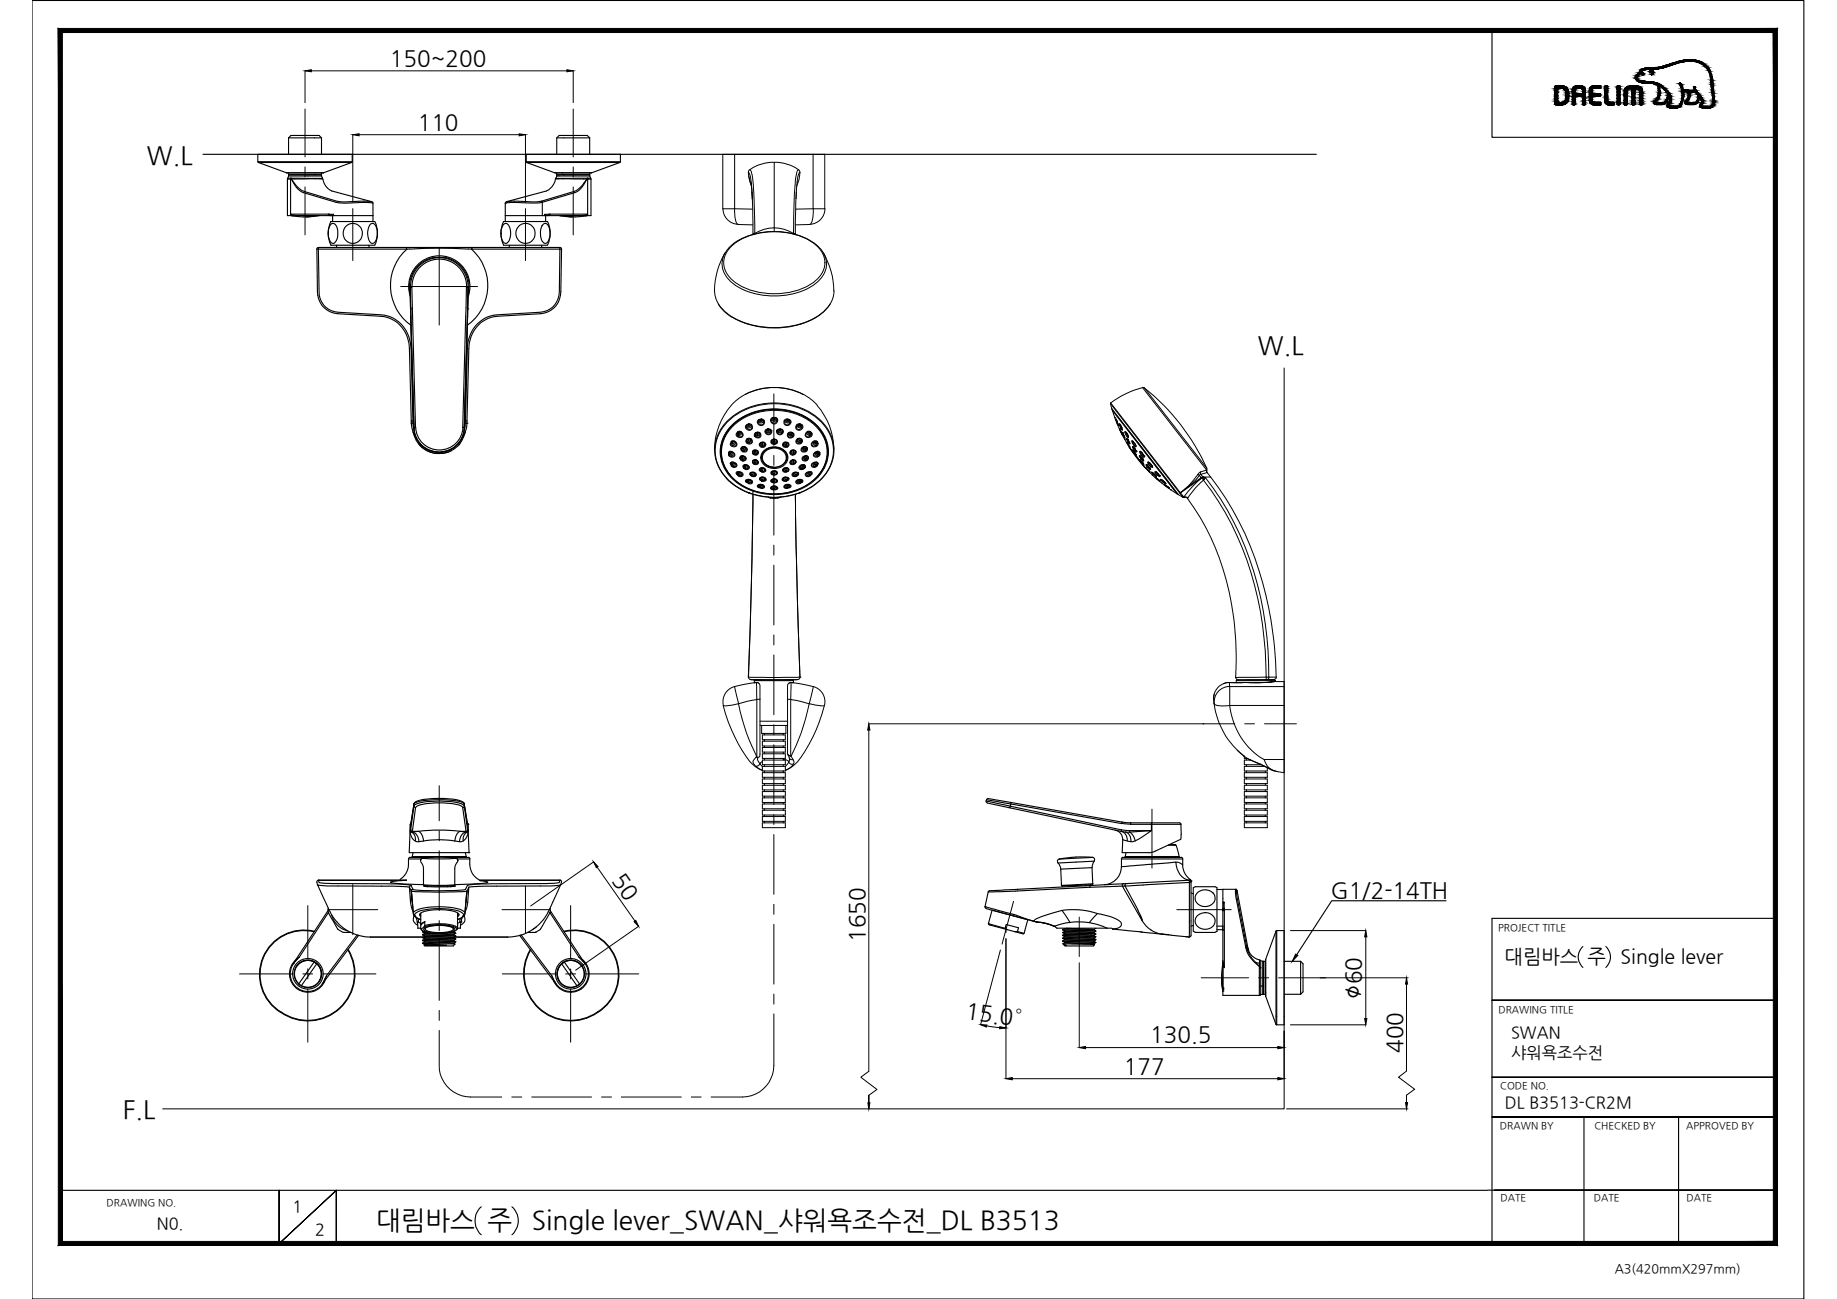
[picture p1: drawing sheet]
<svg xmlns="http://www.w3.org/2000/svg" width="420mm" height="297mm" viewBox="0 0 420 297" stroke-linecap="round" stroke-linejoin="round" font-family="sans-serif">
<defs><g id="words">
<g font-size="6">
<text x="86" y="281">대림바스 주</text>
<text x="121.6" y="281">Single lever_SWAN_샤워욕조수전_DL B3513</text>
</g>
<g font-size="5.8">
<text x="33.6" y="37.5">W.L</text>
<text x="287.7" y="80.9">W.L</text>
<text x="28.1" y="255.6">F.L</text>
</g>
<text font-size="5.6" x="311.4" y="228.4" transform="rotate(-90 311.4 228.4)">∅60</text>
<g font-size="5.1">
<text x="89.2" y="15.2">150~200</text>
<text x="95.5" y="29.8">110</text>
<text x="139.9" y="201.2" transform="rotate(55 139.9 201.2)">50</text>
<text x="304.4" y="205.4">G1/2-14TH</text>
<text x="197.8" y="215.4" transform="rotate(-90 197.8 215.4)">1650</text>
<text x="220.7" y="232.8" transform="rotate(8 220.7 232.8)">15.0°</text>
<text x="263.1" y="238.4">130.5</text>
<text x="257" y="245.7">177</text>
<text x="320.8" y="240.8" transform="rotate(-90 320.8 240.8)">400</text>
</g>
<g font-size="4.5">
<text x="344.1" y="220.2">대림바스 주</text>
<text x="370.7" y="220.2">Single lever</text>
</g>
<g font-size="3.7">
<text x="345.6" y="237.3">SWAN</text>
<text x="345.6" y="241.9">샤워욕조수전</text>
<text x="344.2" y="253.4">DL B3513-CR2M</text>
<text x="35.9" y="281.1">N0.</text>
<text x="66.9" y="277.1">1</text>
<text x="72.1" y="282.4">2</text>
</g>
<text font-size="2.9" x="369.3" y="291.1">A3(420mmX297mm)</text>
<g font-size="2.3">
<text x="342.6" y="212.8">PROJECT TITLE</text>
<text x="342.7" y="231.6">DRAWING TITLE</text>
<text x="343.2" y="249">CODE NO.</text>
<text x="343.1" y="258.3">DRAWN BY</text>
<text x="364.7" y="258.2">CHECKED BY</text>
<text x="385.7" y="258.3">APPROVED BY</text>
<text x="24.4" y="275.9">DRAWING NO.</text>
<text x="343.2" y="274.7">DATE</text>
<text x="364.5" y="274.7">DATE</text>
<text x="385.7" y="274.7">DATE</text>
</g>
</g></defs>
<!-- layer: 1 -->
<g fill="none" stroke="#000" stroke-width=".25">
<path d="M59 35.3h21.6v1.7h-21.6zM59 37l.1 .1M59.1 37.2h21.3M59.1 37.2l6.5 2.3M65.6 39.5h8.3M65.6 39.5h8.4M66 39.9h7.5M66 31.5h7.5M66 31.5v3.8M66 39.5v.4M66.5 31l-.5 .5M73 31l.5 .5"/>
<path d="M73.5 39.5v.7h-7.5v-.3M73.5 31.5v3.8M74 39.5h-.1M80.4 37.2l-6.4 2.3M80.6 37l-.2 .1M120.4 37l.1 .1M120.4 35.3h21.5v1.7h-21.5zM126.9 39.5h8.4M127 39.5h8.3M127.3 39.9v.3h7.6v-.3M127.3 39.9h7.6M127.3 31.5h7.6"/>
<path d="M127.3 39.5v.4M128.7 39.5h.1M134.9 31.5l-.6-.5h-6.4l-.6 .5v3.8M134.9 31.5v3.8M134.9 39.5v.4M135.3 39.5h.1M141.8 37.2h-21.4l6.5 2.3M141.8 37.2l-6.5 2.3M141.9 37l-.1 .1M65.7 41v8.3h1.7M65.7 41h.8M66 40.2l-.2 .5"/>
<path d="M66.5 49a1.21 1.21 0 0 0 1.3 .3h7.8M66.5 40.9l.8 1a5 5 0 0 0 2.3 1.9l8 2.3 6.3-.1 1.1 .1M66.5 49l1.4 .3M66.5 40.9l.2 .1a5.6 5.6 0 0 0 2.7 3.1l8.1 2.3 6.7-.1 1.1 .1M66.5 40.9h.1M66.5 40.9v8.1M66.5 49h8.6M66.5 40.8h-.7l-.1 .1M66.5 40.8h7.2a3.8 3.8 0 0 0 2.2 2.9l9.1 2.4M66.5 40.8h.1M66.5 40.8v.1M66.7 49.3h.1"/>
<path d="M66.7 49.3l.6 .1a8.9 8.9 0 0 0 3.9-.1M67.3 49.2v.1M71.2 49.3h.1M71.2 49.3h.6M71.5 49.3h.1M71.8 49.3h.1M71.8 49.3l-2 .3M72.1 40.8v.1M72.1 40.9h-5.5M72.1 40.9h1.7M72.5 57l.2 10.6M72.5 57h.3"/>
<path d="M72.8 49.3h.1M72.8 57l.2 9.7a4.6 4.6 0 0 0 4.3 4.7l10 .6a7.6 7.6 0 0 1 6.7 7.7l.4 16.6M72.8 56.6l-.3 .4M72.8 49.3l-2.6 .3M73.6 40.2l.2 .5M75.1 48.9l.2 .4 .1-.3M75.1 49h.3M75.4 49h.8M75.4 49l.2 .3M75.6 51.4a.86 .86 0 0 1 .9-.2 .86 .86 0 0 1 .6 .8 3.3 3.3 0 0 1-.8 3.7l-.3-.1a3.4 3.4 0 0 1-.4-4.2zM75.6 49.3h.1M75.6 50.7h10.1a6.1 6.1 0 0 1 0 5.3"/>
<path d="M75.6 56.1h10.1M75.7 50.7a6.1 6.1 0 0 0 0 5.3M76.1 49.3v1.4M76.2 49.3h9.1M76.2 49l-.6 .3h.6l.1-.2M76.2 49l.1 .1M76.3 49.1v.2M77 56.1l-.1 .5M84.3 56.1l.2 .5M84.6 51.4a.78 .78 0 0 1 .9-.3 .78 .78 0 0 1 .5 .7 3.5 3.5 0 0 1-.5 3.8h-.6a3.6 3.6 0 0 1-.3-4.2zM85 46.1l.3 .3M85.3 46.4v4.3"/>
<path d="M93 56.6h-20.2v.4M93 56.6v.4h-20.2M93 56.6h14.9M99 59l1.5-.2 1.4 .2M99.1 58.9a6.8 6.8 0 0 0-5.4 5.8M101.9 58.9a6.8 6.8 0 0 1 5.4 5.8M107.9 56.6h20.2v.4M107.9 56.6v.4h20.2M115.1 51.4a.69 .69 0 0 1 .7-.3 .69 .69 0 0 1 .6 .5 3.3 3.3 0 0 1-.6 4.1l-.3-.1a2.84 2.84 0 0 1-.8-3.3zM115.1 56.1h10.1M115.2 56a6.2 6.2 0 0 1-.1-5.3h10.1a6.1 6.1 0 0 1 0 5.3M115.6 46.5h.1"/>
<path d="M115.6 49.3h8.4M115.6 46.5v4.2M115.9 46.1l-.3 .4M116.6 56.1l-.2 .5M123.8 56.1l.2 .5M124.2 51.4a.75 .75 0 0 1 .8-.3 .75 .75 0 0 1 .5 .7 3 3 0 0 1-.7 3.9l-.3-.1a3.4 3.4 0 0 1-.3-4.2zM124.6 49.1v.2h-.6M124.6 49.3h.1M124.6 49l.7 .3h-.6zM124.6 49h.9M124.8 49.3v1.4M125.3 49.3h.1"/>
<path d="M125.5 49v.3h-.2M125.6 49l-.3 .3M125.8 49h8.6M125.8 49h-.3M125.8 48.9l-.3 .4M127.3 40.2l-.2 .5M128.1 49.3h.1M128.1 57l-.2 9.7a4.6 4.6 0 0 1-4.3 4.7l-10 .6a7.6 7.6 0 0 0-6.7 7.7l-.4 16.6M128.1 49.3l2.6 .3M128.1 56.6l.3 .4M128.4 57h-.3M128.4 57l-.2 10.6"/>
<path d="M128.8 40.9h5.4M128.8 40.9h-1.8M128.8 40.8v.1M129.1 49.3h.1M129.1 49.3h.6M129.1 49.3l2 .3M129.4 49.3h.1M129.7 49.3h.1M133.6 49.2l-8.1 .1M134.2 49.3h.1M134.2 49.3l-.5 .1a8.9 8.9 0 0 1-4-.1M134.4 40.8h-7.2a4 4 0 0 1-2.2 2.9l-9.2 2.4 2.6-.1 4.2 .2 1.3-.2"/>
<path d="M134.4 40.8h.1M134.4 40.8h.7M134.4 40.8v.1M134.4 40.9l-.2 .1a5.6 5.6 0 0 1-2.8 3.1l-7.4 2.2v3M134.4 49l-.4 .3M134.4 40.9l-1.3 1.6a3.4 3.4 0 0 1-1.9 1.3l-7.3 2.2 .1 .3-.5 .1-6.8-.1-1.1 .2M134.4 49l-1.4 .3M134.4 40.9h.1M134.4 41h.8M134.4 40.9v8.1M134.9 40.2l.2 .5M135.1 40.8l.1 .1"/>
<path d="M135.2 41v8.3h-1.7M72.7 67.5a4.9 4.9 0 0 0 4.6 4.2l9.9 .6a7.3 7.3 0 0 1 6.4 7.4l.5 16.6M93.7 64.8l-.1 .7 .3 1.7M93.9 67.8a7 7 0 0 1 6.6-9.3 7 7 0 0 1 6.6 9.3M93.9 70.6v1.9M93.9 70.6h.1M93.9 70.6l-.1-4.8 .1-.2h.3l.8 32.2M93.9 65.6a6.6 6.6 0 0 1 6.6-6.7 6.6 6.6 0 0 1 6.6 6.7h-.4M93.9 70.4l-.1-4.8 .1 5M94 70.4l.7 27.5M94 74.4a11.1 11.1 0 0 1-1-17.4h.7a118.6 118.6 0 0 1 14.2 0 11.2 11.2 0 0 1-1 17.4M94.2 65.6a6.2 6.2 0 0 1 6.3-6.3 6.2 6.2 0 0 1 6.2 6.3"/>
<path d="M106.7 65.6l-.9 32.2M106.9 72.5l-.7 25.4M107 70.6h.1M107 70.6v1.9M107.1 65.6l-.9 32.2M107.1 65.6l-.1 5M107.1 65.6v.2M107.2 64.8v1.5M107.3 66.3l-.2 .9M128.2 67.5a4.9 4.9 0 0 1-4.6 4.2l-10 .6a7.3 7.3 0 0 0-6.4 7.4l-.4 16.6M94.1 96.3h.3M94.1 96.8h.1"/>
<path d="M94.1 96.3v.5M94.4 98.7a6.1 6.1 0 0 0 6.1 5 6.1 6.1 0 0 0 6-5M94.4 96.8h-.3a6.1 6.1 0 0 0 1.3 3.7M94.4 96.3l.3 2.2M94.7 97.9a5.8 5.8 0 0 0 5.7 5.5 5.8 5.8 0 0 0 5.8-5.5M95.1 97.7l-.4 .1M95.1 97.7a5.4 5.4 0 0 0 5.4 5.2 5.4 5.4 0 0 0 5.4-5.2M105.9 97.7l.3 .1M106.1 98.7a5.8 5.8 0 0 1-5.5 4.7 5.8 5.8 0 0 1-5.8-4.4M106.2 97.8a5.7 5.7 0 0 1-5.8 5.6 5.7 5.7 0 0 1-5.7-5.6v.1M106.2 97.8v.1M106.2 97.9h.1"/>
<path d="M106.4 96.8h.4a5.3 5.3 0 0 1-1.3 3.7M106.5 96.3h.3M106.5 96.3l-.3 2.2M106.8 96.8h.1M106.8 96.3v.5M95.8 101.5a5.8 5.8 0 0 0 4.7 2.2M100.5 103.4v.3M100.5 103.7h.1M103.3 103a6 6 0 0 1-2.8 .7M105.2 101.5l-.3 .3M93.8 196.1h4.2M93.8 196l-.3 .4"/>
<path d="M93.9 188.5h.1M93.9 188.5l-.3 6.5h13.6M93.9 188.5l-.1 1.4 .1-.2M93.9 189.9l.2 .4M94 188.5v-.3l-.1 .3M94 189.7l.3 .4M94.1 190.3l-.3-.4a2.17 2.17 0 0 0 .8 2.2 2.17 2.17 0 0 0 2.3 .2M94.1 190.3a1.77 1.77 0 0 1 .9 2M94.3 195.9h12.3M94.3 195.9l.2 .2M94.3 190.2a2.13 2.13 0 0 1 1.5 2.2M94.3 190.1l-.2 .2"/>
<path d="M94.3 190.1h1.4M94.5 195l-.2 .9M94.7 184.3v-.1a6 6 0 0 1 4-1 14.9 14.9 0 0 1 7.3 .9l.2 .2M94.7 184.3l-.8 5.5M94.7 183.8a4.2 4.2 0 0 1 3-.8 19.2 19.2 0 0 1 8.3 .6l.2 .2M94.7 183.8v.5M94.7 184.3l.4 .4M94.7 183.8h.1M94.8 183.7l-.1 .1M95 184.7l-.7 5.4M95.1 184.7a4.5 4.5 0 0 1 3.3-1 15.5 15.5 0 0 1 7.3 .8l.2 .2M95.7 190.1l-1.4 .2"/>
<path d="M95.7 190.1a2.33 2.33 0 0 1 1.2 2.2M95.7 190.1a39.5 39.5 0 0 1 9.5 0M95.9 183a1.39 1.39 0 0 0-1.2 .8l-.7 4.7M96.2 196.8v-.3l.4-.3-.1 .1a.68 .68 0 0 0 0 1.2l.4 1.1v3.7M96.3 196.4h-2.9a4.8 4.8 0 0 1-1.9 4.8M96.7 196.2l3.1-.2 2.6 .1 1.9 .1 .4 .6M96.7 196.2a37.8 37.8 0 0 0 7.6 0M96.9 192.3a23.8 23.8 0 0 1 8.2 .2M97 196.2a28.7 28.7 0 0 1 7 0M97 196.1l-.3 .1M102.9 196.1h4.2M104 196.1l.3 .1"/>
<path d="M104.2 196.2l.3 .1a.68 .68 0 0 1-.1 1.2l-.4 1.1-.1 3.8M104.6 182.9l-4.4-.3-4.2 .4M104.6 196.4h2.8a4.3 4.3 0 0 0 4.2 5.3 10.3 10.3 0 0 1-4.2 .5l-6 .3-4.5-.2M104.6 183l.6 .1a.98 .98 0 0 1 1 .7l.7 4.5M105.2 190.1l1.4 .2M105.2 190.1a2.33 2.33 0 0 0-1.2 2.2M105.8 184.7l.8 5.4h-1.4M106.1 183.6l.1 .2M106.2 183.8v.5M106.2 183.8h.1M106.2 184.3l-.3 .4M106.2 184.3l.7 5.5"/>
<path d="M106.4 195l.2 .9-.2 .2M106.6 190.2a2.13 2.13 0 0 0-1.5 2.2M106.6 190.1l.4-.4v.4l-.2 .2a1.77 1.77 0 0 0-.8 2M106.9 188.3l.2 .2M106.9 188.3v.2M106.9 188.3l.1 .2M106.9 188.5l.2 1.4M107 189.9h.1M107 188.5h.1M107 188.5l.2 6.5M107.1 189.9l-.4 .4-.1-.2M107.1 189.9a2.23 2.23 0 0 1-2 2.6"/>
<path d="M107.1 196l.4 .4M107.2 195h.1M225.6 183.2l5.5 1.1M225.6 183.2v.3l.2 .1 31.5 6.7 6.1-.4a10.3 10.3 0 0 1-4.7 2.6l-1.9-.5M225.6 182.9l5.6 .9 .1-.3M225.6 182.9l.5-.3 30.5 5.4 2 .2M225.6 182.9v.3M231.1 184.3l-.1 .4M242 197.3l.4 .7 .2 .7M242.3 196.4l-.4 .4 .1 .5M242.3 196.4l3.8-.4 3.8 .1-7.6 .4M242.6 198.7l7.2-.3 .1 3.7-3.5 .2"/>
<path d="M242.6 198.7l.2 3.8M249.9 196l.4 .4-.1 .5M250.2 196.9l-8.2 .4M250.3 196.9l-.4 .7-.1 .8M255.1 189.8a2.22 2.22 0 0 1 1.7 2.2M256.5 196.4h14M256.5 196.4v1.8M256.5 188.3l-25.3-4.5-.1 .5 25.4 5.5M256.6 188v.3l2 .2M256.8 192l-.1 3h6.4l.8-.2 6.1-2.9 .1-3.4h-6.7v1.4h-5v.4a2.81 2.81 0 0 1 1.2 2M256.8 196.1h13.3M256.9 196l-.4 .4"/>
<path d="M257.3 195.9h12.4M257.3 195.9l.2 .2M257.3 190.2a1.88 1.88 0 0 1 1.4 2.2M257.5 195l-.1 .9M258.4 189.9l-1.9-.2v.3a2.24 2.24 0 0 1 1.3 2.3M258.6 188.2h11.1l.4 .3M258.6 188.2v.3h4.8v-.3M267.4 193.2h1.4h-.5M268.8 193.2l.1 .1h-1.7M268.9 197.1l.4 .1a1.08 1.08 0 0 1 1.2 1.1l.5 1.4 1.2 1.5-.2 .1 .4 .3M269 193.3l.7 2.6M269.7 195.9l-.2 .2"/>
<path d="M270.2 196l.3 .4M270.5 196.4v1.4M67.7 219.5a4.2 4.2 0 0 0 .3 6.6 4.2 4.2 0 0 0 6.3-1.9M67.9 219.4h.1M68.5 218.8a4.7 4.7 0 0 0-1.8 5.4 4.1 4.1 0 0 0 3.9 2.5 4.1 4.1 0 0 0 3.7-2.8l.4-.8M68.5 218.8l-1.4 1.6M71.8 213.1a10.1 10.1 0 0 0-11.6 5.9 10.1 10.1 0 0 0 4.1 12.4M71.8 220l.6 .4-3.5 5-.6-.4zM71.9 220a3.1 3.1 0 0 0-4 .9 3.1 3.1 0 0 0 .5 4.1M71.9 212.9a10.2 10.2 0 0 0-12 6.7 10.2 10.2 0 0 0 5.4 12.6 10.8 10.8 0 0 0 12.9-2.1 10.8 10.8 0 0 0 1.4-13M72.5 201.7l.1 .6M72.8 201.3h.1"/>
<path d="M72.8 201.3l.2 .5 1.5 .2 15.1 .1a13.5 13.5 0 0 1 4.4 .4l.4 .9M72.8 201.3h20.2M72.8 201.3l-.3 .1v.3M74.5 206.4a11.1 11.1 0 0 0 10.2 7.9h12.1M75.1 208.7l2.2 3.8M75.1 208.2l-8 12.2M75.1 207.6v1.1M75.1 208.7l-6.6 10.1M75.8 209.2a5 5 0 0 0 3.8 3.7M77.3 212.5a3.1 3.1 0 0 0 2.9 .7M79.5 217.2a10.6 10.6 0 0 1-1.8 13.3 10.6 10.6 0 0 1-13.4 .9M81.7 213.8l-7 9.3"/>
<path d="M82 213.9l-8.3 11.1 1-1.9M92.9 201.2l-2.5 .3a.92 .92 0 0 0-1.1 .3l2.8 .3 4.8 .2M93.6 202.9l-3.8-.3h-14.9l-2.3-.3 1.9 4M93.6 202.9l.5 .8-.2 2.6M93.6 202.9l.3 3.4M93.9 206.3l.6 2.1M94 202.5l-.2 .1-.1 .3M94.1 203.8l.4 4.9M94.1 204.5l.2 1.9M94.1 204.5l.4 4.3M94.4 203.4h.1M94.7 209.3l.3 .2"/>
<path d="M94.7 209.3a2.25 2.25 0 0 0 1.5 1M94.7 209.3a1.53 1.53 0 0 0 .8 2.3M94.9 209.4l.5 .5 .8 .4M95.2 209.7l.2 1.1M95.6 212.2h.6M95.6 210l.2 .9 .4 .2M95.8 210.9l-.4-.1 .2 1.5M96 209.1l.2 .3M96.2 208.9h.1M96.2 208.8v3.6l.8-.5 .2-.2v-.9l-1 .7M96.2 209.6l-.2-.4a3.1 3.1 0 0 1 2.7-1.1 12.2 12.2 0 0 1 6 .7l.3 .5-.3 .3M96.3 212.4l.1 .2"/>
<path d="M96.4 212.6l.2 .2M96.4 212.4a1.17 1.17 0 0 0 1.3 .8 12.7 12.7 0 0 0 6.2-.2M96.6 213l.8 .2M96.6 214.4l7.6 .3M96.6 215.1l7.6 .3M96.6 215.1l7.6 .2M96.6 213l.6 .1M96.6 215.1l.5 .2M96.7 215.7l.4 .3M96.7 214.4l.4 .3M96.7 213.8l.4 .2M96.7 213.1l.4 .2"/>
<path d="M96.9 202.3l.1 .2M96.9 213h-.3M96.9 215.8l-.3-.1 1.4 .1M96.9 215.8l5.2 .4M96.9 215.8h1.1M97 211.9a11.6 11.6 0 0 1 7.2 .2l.3 .5M97 216.1h.1M97 216.1l1.8 .1M97.1 212.2a9.2 9.2 0 0 1 6.9 .1l.1 .2a4 4 0 0 1-3.1 .9l-1.6-.1a3 3 0 0 1-2.5-.9zM97.1 216l5 .2M97.1 215.3l6.7 .3M97.1 214.7l6.7 .3"/>
<path d="M97.1 214l6.7 .3M97.1 213.3l1.9 .2M97.1 213.5l6.7 .3M97.1 214.1l6.7 .3M97.1 214.7l6.7 .4M97.1 215.4l6.7 .3M97.1 216.1l1.7 .1M97.1 213.3v.2M97.1 214v.1M97.1 214.7h.1M97.1 215.3v.1M97.1 216v.1"/>
<path d="M97.1 216.1h-.1M97.1 215.4l-.4 .3M97.1 214.7l-.4 .3M97.1 214.1l-.5 .3M97.1 213.5l-.5 .2M97.2 212.1v.4M97.2 211.6a11.6 11.6 0 0 1 7.3 .4l.2 .2M97.2 210.8a.97 .97 0 0 0-.9 .7M97.4 212.2a8.3 8.3 0 0 1 6.2 .1l.1 .2a3.6 3.6 0 0 1-2.8 .8l-2.2-.2a1.48 1.48 0 0 1-1.5-.7zM97.4 202.5l-.6 .1 3.6 .2 3.7-.2-.6-.1M97.7 202.6v.2M97.8 202.7h-.4"/>
<path d="M97.8 202.7v.1M98 215.8l6.1 .1M98.8 216.2h3.3M99.4 213.3v.1M100.9 213.5l2.9 .2M102.3 202.6v.2M102.8 213.3l1.4 .1M103.1 213.3l1.1 .1M103.1 202.6l.1 .1M103.2 202.7h.4M103.7 212.1v.4M103.8 213.1l.4 .3"/>
<path d="M103.8 213.8l.4 .2M103.8 214.4l.4 .3M103.8 215.1l.4 .2M103.8 215.7l.3 .2M103.8 213.1h.1M103.8 213.7v.1M103.8 214.3v.1M103.8 215v.1M103.8 215.6v.2M103.9 202.5l-3.3 .1-3.5-.1M104.1 215.9l-.4 .4h-6.5l-.2-.2M104.2 214l-7.6-.3 7.6 .4"/>
<path d="M104.2 213.4h.1M104.2 214v.1M104.2 214.7h.1M104.2 215.3v.1M104.2 213.4l-.4 .3M104.2 214.1l-.4 .2M104.2 214.7l-.4 .3M104.2 215.4l-.4 .2M104.6 212.2h.7M104.6 208.8v3.5l-.7 .7M104.7 211.4v.1M105 209.1l-.3 .3"/>
<path d="M105.3 210l-.2 .9-.4 .2M105.5 210.8h.1M105.5 210.8l-.4 .1M105.5 210.8l-.2 1.5M105.7 209.8l-.2 1M106 209.4l-.5 .5-.8 .4M106.2 209.3a1.53 1.53 0 0 1-.9 2.3M106.2 209.3l-.3 .2M106.2 209.3l-.5 .6-1.1 .4M106.3 209.2l-.3 .2a1.26 1.26 0 0 0-1.4-1.2 17.5 17.5 0 0 0-9 .3l-.6 .4-.1 .5-.2-.1M106.3 208.9a1.29 1.29 0 0 0-1.3-1 18 18 0 0 0-9.8 .3l-.7 .5 .1 .5M106.3 208.9l-.1 .4"/>
<path d="M106.8 203.7l-.5 5 .5-4.9a96 96 0 0 1-12.7 0v.7M106.8 203.8l-.2 2.6M107.2 202.9l3.8-.3h14.9l2.3-.3-1.8 4.1M107.2 202.9l-.2 3.4-.6 2.1M107.2 202.9l-.4 .8M109.8 201.3h18.3M118.8 213.9l8.4 11.1-1-1.9M119.2 213.8l7 9.3M120.7 213.2h1.7M122.4 213.2h.1M122.7 211.9a10.1 10.1 0 0 1-6.5 2.4h-12.3M125.4 208.6a11.2 11.2 0 0 1-3.6 4"/>
<path d="M125.8 208.7l6.6 10.1M125.8 208.7l-1.3 2.1a3.5 3.5 0 0 1-1.8 2.2l-.3 .2M125.8 208.7h.1M125.8 208.2l8 12.2M125.8 207.7v1M126.4 206.4l-1.1 2.2M128.1 201.3h.1M128.1 201.3l-.3 .5-1.4 .2-14 .1a18.5 18.5 0 0 0-5.5 .4l-.5 .9-.7 .1-5.2 .2-5.3-.2a.83 .83 0 0 0-1.1 .1v.2v-.3l.3-.1M128.1 201.3l.3 .3M128.4 201.7l-.1 .6M129 212.9a10.2 10.2 0 0 1 12 6.7 10.2 10.2 0 0 1-5.4 12.6 10.8 10.8 0 0 1-12.9-2.1 10.8 10.8 0 0 1-1.4-13M129.1 220l3.4 5-.5 .4"/>
<path d="M129.1 220l-.6 .4 3.5 5M129.1 220a3.1 3.1 0 0 1 3.9 .9 3.1 3.1 0 0 1-.4 4.1M129.1 213.1a10.1 10.1 0 0 1 11.8 6.5 10.1 10.1 0 0 1-5.3 12.5 10.6 10.6 0 0 1-12.8-2.1 10.6 10.6 0 0 1-1.4-12.8M132.4 218.8l.6 .6a4 4 0 0 1 .1 6.4 4 4 0 0 1-6.2-1.4M132.4 218.8l1.4 1.6M133 219.4h.1M133.3 219.5a4.2 4.2 0 0 1-.3 6.6 4.2 4.2 0 0 1-6.4-1.9M225.3 207.3l6.9 1.9 4.3 1.5v-.1a2.11 2.11 0 0 1 1.5-.9l4.9-1.5M225.3 207.3h.1M225.3 207.3a1.24 1.24 0 0 0 1.3 .8l10.5 2.7a11.7 11.7 0 0 1 4.1 1l1.3-.4 2.2-.5M226.1 211.2l3.8 1.1 .2-.9 2.9 .8-.3 .8 1.5 .4M226.4 203.7l-.4 .2"/>
<path d="M226.9 208.1l-.8 3.1 .1 .2 7.8 2.2 .2-.2 .9-3.1M229.9 212.3l.5 .3M232.7 213h-.6M236.3 210.6l.8 .2M237 210.8h.1M237.1 210.8h.1M237.1 210.8a11.2 11.2 0 0 1 4.1 1M241.2 211.8h.1M241.2 211.8a1.92 1.92 0 0 0 1.9 .4h10.1M242.8 202.5l3.6-.2v.2l-3.4 .1zM242.9 208.2l1.8 2.7 2.2-.1 2.2 .2M242.9 208.2a17.2 17.2 0 0 1 8.1 .7"/>
<path d="M243.1 213.9l.4 .3 6.7 .3M243.1 212.6l7.5 .4M243.1 213.3l7.5 .3M243.1 213.9l7.5 .3M243.1 214.6l7.5 .3M243.1 215.2l7.5 .3M243.1 212.5l.4-.2 6.7 .3M243.1 214.5l7.5 .3M243.1 213.2l7.5 .4M243.1 212.6l7.5 .3M243.1 213.2v.1M243.1 213.9h.1"/>
<path d="M243.1 214.5v.1M243.1 215.2h.1M243.1 215.2l.4 .3M243.1 214.6l.4 .2M243.1 213.3l.4 .2M243.1 212.6l.4 .3M243.4 216.1l.5 .1M243.4 216.1h.1M243.5 216.1l.4 .1M243.5 215.5l6.7 .3M243.5 214.8l6.1 .3h.6v.2M243.5 213.5l6.7 .4"/>
<path d="M243.5 212.9l6.7 .3M243.5 213l6.7 .3M243.5 213.6l6.7 .3M243.5 214.3l6.7 .3M243.5 214.9l6.7 .4M243.5 215.6l6.7 .3M243.5 216.2h.4M243.5 212.9v.1M243.5 213.5v.1M243.5 214.2v.1M243.5 214.8v.1M243.5 215.5v.1"/>
<path d="M243.5 216.1v.1M243.5 215.6l-.4 .2M243.5 214.9l-.4 .3M243.5 214.3l-.4 .2M243.5 213.6l-.4 .3M243.5 213l-.4 .2M243.9 212.2l6.3 .3M244.4 202.6v.2M245.2 212.9l-.1 .1M248.3 202.3v.3M249.3 202.5v.4M249.8 202.3l-3.4 .2"/>
<path d="M250 202.1l-.2 .2M250.2 212.5v.1M250.2 213.2v.1M250.2 213.9h.1M250.2 214.5v.1M250.2 215.8v.1M250.2 212.6l.4 .3M250.2 213.3l.4 .3M250.2 213.9l.4 .3M250.2 214.6l.4 .2M250.2 215.3l.4 .2M250.2 215.9l.1 .1"/>
<path d="M250.4 216l-7.3-.2 .3 .3M250.4 216l-.3 .3h-6.5l-.1-.1M250.6 212.9v.1M250.6 213.6h.1M250.6 214.2h.1M250.6 214.8v.1M250.6 215.5h.1M250.6 212.3l-.4 .2M250.6 213l-.4 .2M250.6 213.6l-.4 .3M250.6 214.2l-.4 .3M250.6 214.9l-.4 .3"/>
<path d="M250.6 215.5l-.4 .3M251 208.9l-1.9 2.1 2 .4 2.1 .8M251 208.9a10.6 10.6 0 0 1 5.3 1.9 1.06 1.06 0 0 1-1.1 1.5l-.6 .2M253.2 212.2h1.1l.3 .3M254.6 212.5l11.4 1.1M256.7 202.6l-30.4 1.3-.3 .1-.7 3.3M256.7 202.6h.6l2.9 5.4 .9 1.9 .1 .7zM257 202a.36 .36 0 0 0-.3 .6M257.3 202.6l14.7-.8v12.5M257.6 202l-.3 .2v.4M260.8 213.1h.5M261.2 210.6a6.6 6.6 0 0 0 6.2 3.1"/>
<path d="M265.7 213.6h.3M266 213.6l5.3 .6M271.3 214.2h.1M271.3 214.2l.7 .1M271.7 214.2l.3 .1M272 201.3l-45.7 2.4M272 201.3h.1M272 201.3a4 4 0 0 1-3.1-4.2l-12.3 1.1a4.3 4.3 0 0 1-4 4.1M272 201.3l.4 .3M272 201.3l.1 .5 .3-.2M272.3 201.1l.1 .3M272.4 201.5h.1"/>
<path d="M272.4 201.7v12.2M272.4 204.2l.5 .2M272.4 213.9l-.1 .2-.3 .1M272.9 203v10M272.9 211.6l-.5 .2M273 213l.4 .2M273.3 213.2h4.6M273.3 202.8h4.6M273.4 202.8l-.4 .2M273.7 209.5a2.4 2.4 0 0 1 2.4-.8 2.4 2.4 0 0 1 1.8 1.8 2.31 2.31 0 0 1-2.2 2 2.31 2.31 0 0 1-2.4-1.9zM273.9 204.1a2.35 2.35 0 0 1 2.6-.5 2.35 2.35 0 0 1 1.4 2.1 2.41 2.41 0 0 1-2.3 1.6 2.41 2.41 0 0 1-2.3-1.7l.2-1zM277.9 202.8l.4 .2v10l-.4 .2"/>
<path d="M278.3 211.8h1.4M278.3 212.6h1.4M278.3 203.4h1.4M279.7 212.7h.1M279.7 207.8h.1M279.7 208v19.6h8.3l.1-6.3M279.7 219.7l.3 1.6M279.7 206.3v.2M279.7 208.2h.1M279.9 206.3l-.2 .2v1.8M279.9 206.3h.1M280 206.3l-.3 1.5"/>
<path d="M280 207.7l-.3 .6M280 206.3v1.4M280 207.7v13.6M280 207.7l-.3 .1M280.1 208.1l-.4 .1M282.6 203.4h-2.9v2.9h.2M282.6 203.4h.1M283 203.8l-.2-.3-.2-.1 .1 1.6 2.2 11.7M284.9 216.7l.3 .1M284.9 216.7a7.6 7.6 0 0 0 3.1 4.2l.1 .4M285.2 216.8l-2.2-11.3-.1-1.9 2.6 13.4M285.2 216.8l.1-.1 .2 .3"/>
<path d="M285.2 216.8a8.1 8.1 0 0 0 2.9 4.2v.2M285.5 217l.1 .5M285.5 216.9a3.4 3.4 0 0 0 2.6 2.6M285.5 217v.1M288.2 219.6l.5 .2M289 219.8v7.6M289.1 219.8h-.4v7.6h.8M289.1 219.8v7.6M289.1 219.8h.4M289.5 219.4v8.3M289.5 219.4h.1M291.8 212.9v21.4l-2.3-6.5v-8.4"/>
<path d="M291.8 212.9l-2.3 6.5M292 212.8h1.7v21.5h-1.7M292 212.8v21.5M292 212.8l-.1 .1M293.7 219.8h3.8M297.5 219.8v7.6M297.5 219.8l.5 .6M67.1 220.4h.1M67.9 220.9a3.1 3.1 0 0 1 4.3-.7 3.1 3.1 0 0 1 .7 4.2M72.5 220.4a3.1 3.1 0 0 1 .4 4 3.1 3.1 0 0 1-3.9 1M74.3 223.9h.1M126.2 223.1l.6 1.3"/>
<path d="M126.5 223.9h.1M128.5 220.4a3.1 3.1 0 0 0-.5 4 3.1 3.1 0 0 0 4 1M133 220.9a3.1 3.1 0 0 0-4.2-.7 3.1 3.1 0 0 0-.8 4.2M133.8 220.4h.1M279.4 223.6l.3 2.7M279.4 222.9l.3 2.9M279.4 224.2l.3 2.4M279.7 220.5l-.3 2.4M279.7 226.3h.1M279.7 226.1h.1M279.7 225.9h.1M279.7 226.6h.1"/>
<path d="M279.7 220.5h.1M279.7 225.9v.4M279.8 220.2l-.1 .6 .3 .5M287.1 220l1 .2M288.1 221.3h.1M288.1 221v-1.5l.1 .1v1.7M288.2 221.3h.1M288.2 221.3v6.3M288.7 227.4l-.6 .2M288.7 225.5h-.4M289.5 227h.1M291.9 234.2l.1 .1"/>
<path d="M293.7 227.4h3.8M298 226.8l-.5 .6"/>
<circle cx="80.7" cy="53.4" r="2.25"/>
<circle cx="120.2" cy="53.4" r="2.25"/>
<circle cx="70.4" cy="222.7" r="3.5"/>
<circle cx="70.4" cy="222.7" r="3.2"/>
<circle cx="130.5" cy="222.7" r="3.2"/>
<circle cx="130.5" cy="222.7" r="3.5"/>
</g>
<!-- layer: Cneter -->
<g fill="none" stroke="#000" stroke-width=".23">
<path d="M69.8 24.9v11M69.8 38.2v2.3M131.1 24.9v11M131.1 38.2v2.3M69.8 42.7v11M80.7 47.7v11.9M100.5 56.7v17.6M120.2 47.7v11.9M131.1 42.7v11M91.7 65.5h17.5M177 90.1v11.7M177 104.1v2.3"/>
<path d="M177 108.7v13.7M177 124.7v2.2M177 129.2v13.7M177 145.2v2.3M177 149.8v13.6M100.5 179.6v8.1M177 165.7v2.3M177 170.3v13.7M275.1 165.5h7.3M284.7 165.5h2.2M289.2 165.5h7.3M100.5 190v2.3"/>
<path d="M100.5 194.5v13.7M177 186.3v2.2M177 190.8v13.7M263.5 185v13.5M70.4 207.1v12.2M75 208h11.4M80.7 202.3v11.4M100.5 210.5v2.3M100.5 215.1v13.7M120.2 202.6v5.4h-5.4M125.6 208h-5.4v5.4M130.5 207.1v12.2"/>
<path d="M177 206.8v2.3M177 211.4v13.6M231.8 206.1l-2.6 9.8M246.8 209.7v9M269.2 208h12.4M54.8 222.7h12.2M69.3 222.7h2.2M70.4 221.6v2.2M70.4 226.1v12.2M73.8 222.7h12.2M100.5 235.6v8.1a7.2 7.2 0 0 0 7.1 7.2h7.2M100.5 231v2.3"/>
<path d="M114.9 222.7h12.2M129.4 222.7h2.3M130.5 221.6v2.2M130.5 226.1v12.2M133.9 222.7h12.2M177 231.8v11.9a7.3 7.3 0 0 1-7.2 7.2h-7.2M177 227.3v2.3M274.7 223.6h10.9M287.9 223.6h2.3M292.4 223.6h10.8M117.1 250.9h2.2M121.6 250.9h13.7"/>
<path d="M137.6 250.9h2.3M142.1 250.9h13.7M158.1 250.9h2.3"/>
</g>
<!-- layer: 0 -->
<g fill="#000" stroke="#000" stroke-width=".23">
<path d="M69.8 16.2l1.4-.3v.5zM129.7 15.9l1.4 .3-1.4 .2zM80.7 30.8l1.4-.2v.5zM118.7 30.6l1.5 .2-1.5 .3zM198.7 165.5l.3 1.4h-.5zM135.8 197.1l1 1-.4 .3zM145 210.8l.4-.3 .6 1.3zM296.3 218.2l.5 .3-1.2 1.3zM312.4 212.8l.2 1.4h-.5zM224.3 234.3l1.4 .1-.1 .5zM228.7 234.8l1.4 .3-1.5 .1zM246.8 239.6l1.5-.3v.5z"/>
<path d="M292.3 239.3l1.4 .3-1.4 .2zM312.1 232.9h.5l-.2 1.4zM321.7 223.6l.2 1.4h-.4zM198.5 252.2h.5l-.3 1.4zM230.1 246.7l1.4-.3v.5zM292.3 246.4l1.4 .3-1.4 .2zM321.5 252.1h.4l-.2 1.5z"/>
<path d="M13.3 284.8l392.3-.9h-391.3zM13.3 284.8l392.3-.9 .9 .9zM405.6 7.4v276.5l.9 .9zM405.6 7.4l.9-.9v278.3zM14.3 7.4h391.3l.9-.9zM13.3 6.5h393.2l-392.2 .9zM13.3 6.5l1 277.4v-276.5zM13.3 6.5l1 277.4-1 .9z"/>
</g>
<g fill="none" stroke="#000" stroke-width=".25">
<path d="M7.3 .1h405.3v296.9h-405.3zM341.2 7v24.4h64.9M46.4 35.3h254.7M66.5 31h6.5M380.1 23.9h.1M226.9 208.1l8.2 2.2M230.1 212.5v.7M330.8 206h-26.2l-8 12.3M362 216.4a3.2 3.2 0 0 0 0 4.8M367.3 216.4a3.2 3.2 0 0 1 0 4.8M406.1 210h-64.9v74.7M298 220.4v6.4"/>
<path d="M341.2 228.7h64.9h-64.9M341.2 255.4h64.9h-64.9M341.2 246.3h64.9h-64.9M362.3 255.4v28.9M383.9 255.4v28.9M13.8 272.2h326.3M63.8 272.2v12.2l13.1-12.2-13.1 12.2zM110.1 276a4.3 4.3 0 0 0 0 6.3M117.1 276a4.2 4.2 0 0 1 0 6.3M340.2 272.1h65.9h-64.3M13.8 284.3h.1M76.9 284.4v-12.2v12.2"/>
<path d="M350.5 284.3h55.6"/>
</g>
<!-- layer: 1 -->
<g fill="none" stroke="#000" stroke-width=".23">
<path d="M168 35.3h20.6v12.4h-2.6v-12.4M168 35.3h-2.7v12.4h2.7M168 35.3v12.4M171.2 39.4l.2 1.6 .5 1.6M171.2 39.4l.1 .1a15.3 15.3 0 0 1 .7 6M171.2 39.4h.1M171.5 38.8l-.3 .6M171.5 38.8a5.3 5.3 0 0 1 .8 3.4l.3 11.2M171.5 38.8a10 10 0 0 1 11.1 0M177.1 37.1v15M182.6 38.8l.4 .6M182.6 38.8a5 5 0 0 0-.7 3.4l-.4 11.2 .4 .1v.2"/>
<path d="M183 39.4l-.2 .1a15.2 15.2 0 0 0-.7 6M183 39.4a7.5 7.5 0 0 1-.8 3.2M165.8 57.8a17.8 17.8 0 0 0-2.4 8.8M166.9 56.7a14.5 14.5 0 0 1 11.7-3.7 12.4 12.4 0 0 1 9.3 4.5 4.9 4.9 0 0 1-1.3 6.6 16.5 16.5 0 0 1-16.1 1.8 7 7 0 0 1-5-5.8 5.1 5.1 0 0 1 1.4-3.4zM168 47.7l.1 2.2a1.49 1.49 0 0 0 .7 1.4 3.6 3.6 0 0 1-3.4-3.6M168 47.7l4.1 .1M168.8 51.3l3.4 .1M171.2 40.2l.7 2.3M171.8 41.6l.3 3.9M172 43.9l.2 9.7M172.3 53.5v.1M172.6 53.4l-.3 .2"/>
<path d="M172.6 53.4l-.1 .1M172.6 53.4l-.2 .1M177.1 52.1a8.7 8.7 0 0 0-4.5 1.3M177.1 52.1a8.7 8.7 0 0 1 4.4 1.3M177.1 52.1v.8M181.5 53.4l.2 .1M181.5 53.4l.3 .1M181.9 53.5v.1M182.2 43.9l-.3 9.7M182.3 41.6v.1M185.2 51.3l-3.3 .1M186 47.7l-4 .1"/>
<path d="M186 47.7l-.1 2.2a1.49 1.49 0 0 1-.7 1.4 3.6 3.6 0 0 0 3.5-3.6M187.5 56.8a13.1 13.1 0 0 0-8.9-3.8 15.1 15.1 0 0 0-11.6 3.3 5.2 5.2 0 0 0 .5 8.4 17 17 0 0 0 19.2 0 5.1 5.1 0 0 0 .9-7.9M188.3 57.8a17.8 17.8 0 0 1 2.4 8.8M163.4 66.5a6.9 6.9 0 0 0 3.9 5.8 20.2 20.2 0 0 0 19.6 .1 6.9 6.9 0 0 0 3.9-5.9M164.3 69.6l.6 .8a8.7 8.7 0 0 0 2.7 2.2M189.8 69.6a12.4 12.4 0 0 1-8.6 5 20 20 0 0 1-13.5-2M167.2 92.7a15.7 15.7 0 0 0-3.8 10.2M167.2 92.7a13.9 13.9 0 0 1 19.8 0M167.4 97.2a14.6 14.6 0 0 1 19.4 0 8.4 8.4 0 0 1-1.1 13.1 14.6 14.6 0 0 1-18.6-1.2 8.2 8.2 0 0 1 .3-11.9zM167.7 97.4a14.1 14.1 0 0 1 19.6 .9 8.1 8.1 0 0 1-1.7 11.8 14.1 14.1 0 0 1-18.7-1.6 8 8 0 0 1 .8-11.1zM168.8 99.6l-.2 .2M168.8 99h.2l.1 .2h-.2z"/>
<path d="M168.8 99.1v.1M168.8 98.7l-.3 .4M168.9 98.8h.6M168.9 98.7h-.1a.84 .84 0 0 1 .9 .2 .84 .84 0 0 1 .1 1 .78 .78 0 0 1-1 .2 .78 .78 0 0 1-.3-1M168.9 98.8l.3 .1v.4l-.4 .1-.3-.3a.69 .69 0 0 0 .5 .7 .69 .69 0 0 0 .8-.2v-.3l-.3-.5M168.9 98.7l-.3 .4M169.5 98.8a.54 .54 0 0 1-.1 .7 .54 .54 0 0 1-.7 .1M169.6 98.7l-.1 .1M170.5 90.2a14.6 14.6 0 0 1 13.1 0M171 97.2l.3 .1v.1h-.3zM171.2 96.9a.79 .79 0 0 1 .9 .6 .79 .79 0 0 1-.5 .9 .79 .79 0 0 1-1-.5l-.1-.4 .2-.2M171.2 96.9l-.4 .3"/>
<path d="M171.2 96.9l-.5 .3M171.7 97.2l-.4-.2 .1 .1a.37 .37 0 0 1-.2 .6 .37 .37 0 0 1-.4-.4M171.7 97.2a.62 .62 0 0 1-.2 1 .62 .62 0 0 1-.8-.7v-.2M171.8 97.2a.73 .73 0 0 1-1.1 .7h-.1M172 97.1l-.2 .1M172.7 99a.75 .75 0 0 1 1.1 0 .75 .75 0 0 1-.1 1.1 .75 .75 0 0 1-1.1-.3zM173 98.9h.1M173 99l.4-.1 .4 .2M173 99a.57 .57 0 0 0-.2 .7 .57 .57 0 0 0 .8 .2 .57 .57 0 0 0 .2-.8M173 98.9v.1M173.1 99.1l.3 .1-.1 .2-.2-.1zM173.5 96.5l-.3 .1"/>
<path d="M173.8 96.2l.2-.1 .1 .2h-.2zM173.8 99.1a.66 .66 0 0 1-.4 .7 .66 .66 0 0 1-.7-.1h-.1M174 99.1h-.2M174.1 95.8a.79 .79 0 0 1 .6 1.3 .79 .79 0 0 1-1.3-.2 .59 .59 0 0 1 .2-.9M174.1 95.8l.1 .1M174.2 95.9a.62 .62 0 0 1 .5 .7 .62 .62 0 0 1-.7 .6 .62 .62 0 0 1-.6-.7M174.2 95.9l.1 .1a.37 .37 0 0 1-.3 .5 .37 .37 0 0 1-.4-.4l-.2 .4M174.2 95.8l-.6 .2M174.2 95.9l-.6 .1M174.8 96.2h-.2a.71 .71 0 0 1-1.2 .3M175.1 98.7l-.1 .1M175.6 98.4l.3 .1-.3 .1z"/>
<path d="M175.6 98.1a.72 .72 0 0 0-.4 1.1 .72 .72 0 0 0 1.2-.1 .62 .62 0 0 0 0-.8 .62 .62 0 0 0-.7-.2M175.7 98.1h.1M176.2 96h.2a1 1 0 0 0 1.4 0h.1M176.3 98.5a.62 .62 0 0 0-.6-.3 .62 .62 0 0 0-.6 .5M176.3 98.5a.6 .6 0 0 1-.5 .8 .6 .6 0 0 1-.7-.6M176.4 98.5a.66 .66 0 0 1-.6 .5 .66 .66 0 0 1-.6-.3M176.5 98.5h-.1M176.8 95.5h.6M176.8 95.6a.35 .35 0 0 0 .3 .5 .35 .35 0 0 0 .3-.5M176.9 95.7l.3 .1-.1 .2zM177.4 95.5a.8 .8 0 0 1 .2 1.3 .8 .8 0 0 1-1.3-.4l.1-.7 .4-.1M177.4 95.5v.1"/>
<path d="M177.7 98.5a.81 .81 0 0 0 1.4 .2l.1 .1M178.1 98.2l.4-.1 .3 .1a.41 .41 0 0 1-.3 .6 .41 .41 0 0 1-.5-.4zM178.3 98.4l.3 .1-.3 .1zM178.5 98.2a.6 .6 0 0 0-.7 .5 .6 .6 0 0 0 .6 .7 .6 .6 0 0 0 .6-.7l-.1-.3-.4-.2M178.5 98.1h.1M179.4 96.2h.2M179.5 96l.5-.2 .6 .2a.79 .79 0 0 1 .1 1.1 .79 .79 0 0 1-1.1 0 .79 .79 0 0 1-.1-1.1zM179.5 96.3a.61 .61 0 0 0 .4 .9 .61 .61 0 0 0 .8-.7M179.5 96.2a.71 .71 0 0 0 1.2 .3M180 95.9l-.5 .4M180 95.9l-.2 .1a.37 .37 0 0 0 .4 .5 .37 .37 0 0 0 .4-.4l.1 .4M180 95.8l.6 .1"/>
<path d="M180.1 96.1l.2 .2h-.3zM180.2 99.1h.2M180.2 99.1a.73 .73 0 0 1 1.3 .1 .73 .73 0 0 1-.8 1 .7 .7 0 0 1-.5-1.1zM180.4 99.1a.66 .66 0 0 0 .3 .7 .66 .66 0 0 0 .8-.1M180.7 96.5l.2 .1M180.8 99.2l.2-.1 .1 .2-.3 .1zM181.1 99l-.4-.1-.4 .2M181.2 98.9a.58 .58 0 0 1 .1 .8 .58 .58 0 0 1-.8 .2 .58 .58 0 0 1-.2-.8M181.2 98.9h.1M182.2 97.1l.2 .1M182.4 97.2a.73 .73 0 0 0 1.1 .7h.1M182.8 97.3l.2-.1 .1 .2z"/>
<path d="M182.9 97l-.5 .2M182.9 97v-.1a.8 .8 0 0 0-.9 .6 .8 .8 0 0 0 .6 1 .8 .8 0 0 0 1-.6v-.4l-.2-.3M182.9 97l-.2 .1a.37 .37 0 0 0 .2 .6 .37 .37 0 0 0 .5-.4 .65 .65 0 0 1-.4 .8 .65 .65 0 0 1-.8-.4l.2-.5M182.9 97l.6 .2M183 96.9l.5 .3M184.6 98.7v.3a.58 .58 0 0 0 .8 .6M185.1 99l.3 .1-.2 .1zM185.3 98.8a.63 .63 0 0 0-.9 .3 .63 .63 0 0 0 .3 .8l.5-.1 .4-.4v-.2M185.4 99.6l.2 .2M185.7 99.1h-.1M185.7 99.1a.44 .44 0 0 0-.5-.4 .44 .44 0 0 0-.3 .5l.5 .2 .2-.3M186.9 92.7a15.1 15.1 0 0 1 3.8 10.2"/>
<path d="M254 92.3l.3 1.2 15.2 19.6M254 92.3l15.8 20.4M254.1 92.1l-.1 .2M254.3 93.5l15.2 19.6M254.4 93.9l.6 1.6M254.5 93.7l-.1 .1 14.8 19.1M255 95.5h.1M255 95.5l.5 1.5M255.2 95.8l.6 1.5zM255.2 95.8l.1 .1M255.3 96.2h.1M255.3 95.9l.1 .1"/>
<path d="M255.4 96v.1M255.4 96.1l-.1-.2 .1 .4M255.4 96.3l.4 .8M255.4 96.3l.1 .1M255.5 96.9l.5 1.2M256 96.9a1.64 1.64 0 0 1 .7 1.5zM256 98.1h.1M256.1 97.1l.1 .1M256.1 98.2h.1M256.1 98.2l.2 .3M256.1 98.1h.1M256.1 96.9v.1"/>
<path d="M256.2 97.2l.5 1M256.2 97.2l-.1-.2 .2 .3M256.2 97.2l.3 .5M256.2 98.5l.5 .9-.3-.6M256.2 98.5l-.2-.4 .4 .7M256.2 98.5l.2 .3M256.3 97.2l.4 .7M256.4 98.7l.3 .6-.3-.6M256.6 98.8l.7 1.4zM256.6 99.3l.6 1.1M256.7 99.1h.1M256.7 98.9h.1"/>
<path d="M256.7 99l.1 .1M256.7 99h.1M256.8 99.1l.5 .9M256.8 99.1l.2 .4M257.2 99.7h.1M257.3 98.7l.1 .1M257.4 98.8l.6 .8M257.4 98.7v.1M257.5 98.8l.4 .6 .1 .5-.3-.2-.3-.9M257.5 98.7l.5 .8 .1 .6-.5-.5-.3-.9M257.8 99.1h.1M258.1 99.7v.1"/>
<path d="M261.3 88.6l.5 .1M261.8 88.8a49 49 0 0 1 14.2 18.2zM164.9 102.4v.7v-.6M165 102l-.1 .4M166.1 109.4a14.5 14.5 0 0 0 10 4.3M166.1 109.3a9.2 9.2 0 0 1 1.7-14.3 16.2 16.2 0 0 1 20.1 1.3 9 9 0 0 1 .2 13M166.6 103.5a.76 .76 0 0 1 .9-.1 .76 .76 0 0 1 .4 .8 1.03 1.03 0 0 1-1.3-.2 .79 .79 0 0 0 .7 .5 .79 .79 0 0 0 .8-.5 .82 .82 0 0 0-.5-.8 .82 .82 0 0 0-1 .3M166.7 103.5v.5M166.9 103.7h.2l.1 .1-.3 .1zM167.1 108.8a8.2 8.2 0 0 1 1.3-12.4 14.3 14.3 0 0 1 19 1.7 8 8 0 0 1-.4 10.8M167.1 106.1l.2 .4M167.2 103.2v.1a.48 .48 0 0 1 .5 .5 .48 .48 0 0 1-.5 .5v.2"/>
<path d="M167.2 101a.78 .78 0 0 1 1.1 0 .78 .78 0 0 1 .1 1.1l-.6 .1-.6-.2-.2-.6M167.3 106.5l.6 .2M167.4 106.5h-.1M167.4 101.2l.3 .1-.4 .1zM167.4 106.1l.3 .1-.3 .2zM167.4 105.6l.1 .1M167.5 105.8l-.4 .2-.1-.1a.85 .85 0 0 1 1-.2 .85 .85 0 0 1 .4 1l-.7 .2-.5-.4M167.5 105.8h.3a.55 .55 0 0 1 .5 .2 .55 .55 0 0 1 0 .6l-.4 .1M167.5 105.8a.48 .48 0 0 1 .6 .2 .48 .48 0 0 1-.2 .7M167.9 101a.55 .55 0 0 1 .5 .7 .55 .55 0 0 1-.9 .2 .56 .56 0 0 1-.2-1l.1 .1M167.9 101h-.6M167.9 106.7v.2"/>
<path d="M167.9 101a.43 .43 0 0 1 .3 .4 .43 .43 0 0 1-.4 .4h-.3l-.1 .2M167.9 100.8v.1M168.5 108.4l.1 .1a.62 .62 0 0 0 .9 .3M168.6 107.9l.1 .1M168.7 108h.3a.49 .49 0 0 1 .5 .2 .49 .49 0 0 1 0 .5M168.7 108l-.2 .1v.3l.3-.3 .5 .2a.37 .37 0 0 1-.4 .5h-.1a.61 .61 0 0 0 .8 .2 .61 .61 0 0 0 .2-.8 .87 .87 0 0 0-1.4 .1l.5 .4M168.7 108h.5l.5 .2 .1 .4-.3 .2M168.7 108.4l.3-.1 .1 .1-.1 .2zM169.3 104.8h.1M169.3 104.8a.6 .6 0 0 1 .8-.5 .6 .6 0 0 1 .3 .9h-.5M169.3 104.8l.2 .3 .4 .1M169.3 104.7a.43 .43 0 0 1 .5-.4 .43 .43 0 0 1 .3 .5 .48 .48 0 0 1-.4 .3 .48 .48 0 0 1-.4-.4"/>
<path d="M169.3 104.3a.74 .74 0 0 1 1 0 .74 .74 0 0 1 .2 1 .74 .74 0 0 1-1 0 .74 .74 0 0 1-.2-1zM169.5 108.7l.1 .2M169.5 102.5a.7 .7 0 0 1 1.1-.2 .7 .7 0 0 1-.1 1.1 .77 .77 0 0 1-1-.9h.1M169.5 102.5h.1M169.5 102.5l.1 .4 .4 .3M169.6 102.5h-.1M169.6 102.5a.61 .61 0 0 1 .8-.2 .61 .61 0 0 1 .2 .8l-.6 .1M169.6 104.6l.3 .1-.1 .2zM169.6 102.5h.1M169.8 102.6l.3-.1 .1 .1-.2 .2zM169.8 104.1a.55 .55 0 0 1 .5 .5 .55 .55 0 0 1-.4 .6M170 105.2v.2"/>
<path d="M170 106.4a.75 .75 0 0 1 1-.1 .75 .75 0 0 1 .2 1 .77 .77 0 0 1-.9 0 .77 .77 0 0 1-.3-.9zM170 103.1l-.1 .2M170.1 106.6a.66 .66 0 0 1 .7-.2 .66 .66 0 0 1 .4 .6 .66 .66 0 0 1-.7 .2 .66 .66 0 0 1-.4-.6zM170.1 106.9h.1M170.3 106.2l.1 .1M170.3 102.2a.48 .48 0 0 1 .3 .6 .48 .48 0 0 1-.6 .3M170.3 102.1v.1M170.4 106.3a.5 .5 0 0 1 .6 .2 .5 .5 0 0 1-.1 .7M170.6 109.8h.1a.76 .76 0 0 1 1.2 .6l.1 .1M170.7 110.3l.5 .3M170.8 100.4a.71 .71 0 0 1 1.1 0 .71 .71 0 0 1 0 1 .71 .71 0 0 1-1.1-.1 .52 .52 0 0 1 0-.9zM170.8 100.4l.1 .1"/>
<path d="M170.8 100.4v.1M170.9 100.5a.6 .6 0 0 1 .8 0 .6 .6 0 0 1 0 .9l-.8-.2M170.9 100.5l-.2 .4 .2 .3M170.9 107.2l.1 .1M171 101.2l-.2 .1M171 100.6h.3v.2h-.2zM171 110.1h.2l.1 .2h-.2zM171.2 112.7h.1M171.2 110.5l.7-.2a.62 .62 0 0 0-.5-.6 .62 .62 0 0 0-.7 .4v.2l-.2-.3a.86 .86 0 0 1 .9-.4 .86 .86 0 0 1 .7 .8l-.3 .2h-.6M171.2 110.5v.1M171.3 112.7h-.1M171.6 108.1l.3-.1a.73 .73 0 0 1 .7 0 .73 .73 0 0 1 .3 .7 .83 .83 0 0 1-.9 .3 .83 .83 0 0 1-.5-.8z"/>
<path d="M171.6 108.1h.2M171.7 108.1l.5-.1a.51 .51 0 0 1 .6 .7l-.2 .1M171.7 108.1l-.1 .3 .2 .3M171.8 108.1a.56 .56 0 0 1 .6 0 .56 .56 0 0 1 .2 .6M171.8 108.7a.39 .39 0 0 1 .3-.6 .39 .39 0 0 1 .3 .6h-.6M171.8 108.7h.1M171.8 108.8h.1M171.8 100.3l-.1 .1a.55 .55 0 0 1 0 .7 .55 .55 0 0 1-.7 .1M171.8 108.7l.5 .2 .3-.1M172 108.4l.3 .1-.2 .2zM172.2 103.3h.1M172.2 103.4l.1 .4 .6 .1"/>
<path d="M172.2 105.7a.54 .54 0 0 1 .7-.5 .54 .54 0 0 1 .3 .8 .72 .72 0 0 1-1-.1M172.2 105.7h-.1M172.2 103.1v.1M172.2 103.1a.66 .66 0 0 0 .4 1 .66 .66 0 0 0 .8-.6 .66 .66 0 0 0-.9-.6l-.3 .3M172.2 113.1l-.3 19.9-.7 21.8M172.2 103.2a.57 .57 0 0 1 .8-.2 .57 .57 0 0 1 .1 .8l-.2 .1M172.2 112.1l-.5 25.9-.5 16.8M172.2 103.2l.4-.2 .4 .1a.42 .42 0 0 1-.3 .6 .42 .42 0 0 1-.5-.5zM172.3 105.4l.3-.1a.44 .44 0 0 1 .5 .4 .48 .48 0 0 1-.5 .3 .48 .48 0 0 1-.4-.5zM172.5 105.6l.2-.1 .1 .2-.2 .1zM172.6 103.2l.2 .1-.1 .2-.2-.1zM172.6 108.8l.2 .1"/>
<path d="M172.9 103.9v.2M172.9 105.1a.62 .62 0 0 0-.8 .3l.1 .4M172.9 105.1l.6 .6a.67 .67 0 0 1-.6 .6 .67 .67 0 0 1-.7-.5M172.9 105.2l.4 .3-.1 .5M172.9 105.1v.1M173.2 103.1l.1 .4-.4 .4M173.2 105.9l.1 .2M173.3 103.1h-.1M173.4 111.1a.61 .61 0 0 1 .7-.3 .61 .61 0 0 1 .5 .6l-.4 .2M173.4 111.1l.2 .3M173.4 111.1l.5-.2a.77 .77 0 0 1 .8 .5l.1 .1M173.5 111h-.2"/>
<path d="M173.6 111.5l-.3-.2a.81 .81 0 0 1 .6-.7 .81 .81 0 0 1 .9 .5 .47 .47 0 0 1-.1 .5 .47 .47 0 0 1-.6 .1M173.6 111.4a.37 .37 0 0 1 .4-.4 .37 .37 0 0 1 .3 .5l-.1 .1M173.6 111.4l.6 .2M173.6 111.4l.6 .3M173.7 109.3h.2M173.8 111.3l.3-.1v.2zM173.9 109.2a.8 .8 0 0 1 .8-.1 .8 .8 0 0 1 .5 .7 .84 .84 0 0 1-.9 .3 .84 .84 0 0 1-.6-.7zM173.9 109.4a.63 .63 0 0 1 .7-.2 .63 .63 0 0 1 .4 .5M173.9 101.2l.1 .1M173.9 107.8l-.2-.3a.72 .72 0 0 1 .8-.6 .72 .72 0 0 1 .5 .9l-.2 .2-.7-.1M173.9 101.3l-.1 .5 .4 .3M174 107.7l-.1 .1"/>
<path d="M174 107.7l.1 .1M174 107.7a.43 .43 0 0 1 .3-.6 .43 .43 0 0 1 .5 .6l-.7 .2M174 107.7l.2 .1M174.1 106.9l.1 .1M174.1 101.2l.4-.1a.52 .52 0 0 1 .4 .4 .52 .52 0 0 1-.1 .6h-.6M174.1 101.2a.64 .64 0 0 1 1 .3 .64 .64 0 0 1-.6 .8h-.4l-.4-.5 .2-.6M174.1 101.1l-.1 .1M174.2 101.2l-.2 .1a.43 .43 0 0 0 .3 .6 .43 .43 0 0 0 .5-.6l-.6-.1M174.2 104.6v-.2v.3M174.2 107a.56 .56 0 0 1 .6 .1 .56 .56 0 0 1 .1 .6l-.4 .2h-.4M174.2 107l-.4 .3 .1 .5M174.2 107.4h.2l.1 .2h-.3z"/>
<path d="M174.2 102.1l-.1 .1M174.2 107l.5 .1 .5 .5M174.2 101.4l.3 .1-.1 .2-.2-.1zM174.2 104.2v.2M174.2 109.6l.3-.1 .1 .2-.2 .1zM174.3 110h.1M174.6 103.3a2.13 2.13 0 0 0 1.5 3.4l1 .1M174.7 103.1a3.4 3.4 0 0 1 5.4 1 2.68 2.68 0 0 1-3 3 2.59 2.59 0 0 1-2.8-3.5zM175 103.3a3 3 0 0 1 4.8 .9 2.36 2.36 0 0 1-2.7 2.6 2.27 2.27 0 0 1-2.5-3.1zM175 109.7a.51 .51 0 0 1-.7 .2M175 109.7a.55 .55 0 0 0-.5-.6 .55 .55 0 0 0-.6 .6l.3 .2M175.1 109.7l.1 .1"/>
<path d="M175.2 101.6h-.2l-.3 .4-.5 .1M175.8 113.7h2.6M175.8 113.7h.1M175.8 113.6a14.1 14.1 0 0 1-11.1-6.4 9.2 9.2 0 0 1 3.4-12.2 16 16 0 0 1 19.8 1.6 9.1 9.1 0 0 1-1.5 14.2 15.5 15.5 0 0 1-8 2.8M175.8 113.8l1.3 .2M176.2 113.7h.1M176.3 113.7v.2M176.4 107.9v.5l.6 .2M176.4 107.9a.77 .77 0 0 1 .8-.3 .77 .77 0 0 1 .6 .6l-.1 .3-.5 .1 .4-.3a.57 .57 0 0 0-.5-.6 .57 .57 0 0 0-.6 .6l.5 .3M176.4 107.9h.1a1.12 1.12 0 0 1 1.3 0M176.4 109.9a.57 .57 0 0 1 .8-.4 .57 .57 0 0 1 .3 .7l-.4 .1M176.4 109.9l.2 .3 .4 .1"/>
<path d="M176.4 111.6a.63 .63 0 0 1 .7-.4 .63 .63 0 0 1 .6 .5l-.3 .2M176.4 111.6l.4 .3M176.5 109.9l-.2 .1M176.5 111.6h-.3M176.5 111.6l.6-.4 .8 .4M176.5 109.9a.81 .81 0 0 1 1.4 .1M176.6 101.2l-.2 .1M176.6 101.2a.63 .63 0 0 0 1 0M176.6 101.2l.5 .2 .5-.2M176.8 111.9h.6M176.8 111.9a.35 .35 0 0 1 .3-.5 .35 .35 0 0 1 .3 .5M176.8 111.9v.1"/>
<path d="M176.9 100.8l.2-.1 .1 .1-.1 .2zM177 100.4l-.4 .1a.7 .7 0 0 0 .3 1.1 .7 .7 0 0 0 .9-.7l-.3-.4-.3-.1 .4 .3v.5M177 100.5l-.5 .2 .1 .5M177 108.1h.2v.2h-.2zM177 109.9l.2 .1-.1 .2zM177 111.6h.2v.2h-.2zM177 100.4h.1M177 108.5v.1M177 108.6l-.3-.3a.45 .45 0 0 1 .4-.4 .45 .45 0 0 1 .5 .4l-.4 .3M177 108.6h.2M177 100.4h.2M177 100.4l.6 .3a.45 .45 0 0 1-.5 .5 .45 .45 0 0 1-.4-.5l.3-.2"/>
<path d="M177 108.5h.2M177 110.4l-.5-.1-.2-.3a.78 .78 0 0 1 .8-.5 .78 .78 0 0 1 .7 .7l-.7 .2M177.1 113.8v.2M177.1 110.3v.1M177.1 110.4h.1M177.1 110.3h.1M177.2 108.5v.1M177.2 100.4h.1M177.4 111.9v.1M177.4 112a.75 .75 0 0 1-1.1-.6 .85 .85 0 0 1 .9-.3 .85 .85 0 0 1 .6 .7l-.4 .2M177.6 101.2l.1 .1M177.9 113.9l-.8 .1"/>
<path d="M177.9 113.7v.2M178 113.7h.1M178.4 113.7h.1M178.4 113.7h-2.3M178.6 113.7l-.7 .2M178.9 109.4a.93 .93 0 0 1 1.6 .1 .93 .93 0 0 1-1.6 .1zM179.2 101.6a.54 .54 0 0 0 .8 .5M179.2 107.5a.57 .57 0 0 0 .8 .4M179.2 101.6l.2 .4 .6 .1M179.2 101.6h-.2M179.2 107.5l-.2 .1M179.3 103.2a3.4 3.4 0 0 0-4.7 .2"/>
<path d="M179.4 103.1a1.93 1.93 0 0 1 .1 2.7M179.6 109.6l.2-.1 .1 .2-.2 .1zM179.6 107.5h.4l-.2 .1zM179.9 109.9h.1M179.9 110h.1M180 104.4a2.83 2.83 0 0 1-4.2 2.3l-1-.7M180 107l.3 .3-.1 .5 .3-.3a.7 .7 0 0 0-.9-.6 .7 .7 0 0 0-.5 .9l.3 .2 .6-.1M180 107a.63 .63 0 0 0-.8 .5M180 107l-.6 .1-.2 .4M180 111.6h.1M180 104.2v.2M180 102.1l.1 .1"/>
<path d="M180 101.2a.55 .55 0 0 0-.8 .4M180 111.3l.2-.1 .1 .2h-.2zM180 104.6a2.99 2.99 0 0 0-4.8-1.8 2 2 0 0 0-.4 3.1M180 101.2a.44 .44 0 0 0-.5 0 .44 .44 0 0 0-.1 .5l.3 .2a.42 .42 0 0 0 .6-.5l-.1-.1M180 104.4v.2M180 101.2a.65 .65 0 0 0-1 .3 .65 .65 0 0 0 .7 .8h.3M180 107.8l.2-.1-.2 .1M180 101.2l.2 .1M180.1 101.2h-.1M180.1 106.9l-.1 .1M180.1 101.1l.1 .1M180.2 101.2l.3 .6-.5 .5"/>
<path d="M180.2 101.3l.1 .5-.3 .3M180.2 109.4l.1 .3-.4 .2M180.2 109.4a.59 .59 0 0 0-.7-.3 .59 .59 0 0 0-.4 .6l.3 .3h.5M180.2 107.8a.44 .44 0 0 0-.3-.7 .44 .44 0 0 0-.5 .6l.6 .1M180.2 109.4a.75 .75 0 0 0-1.2 .4M180.4 109.3h-.1M180.6 111.4a.37 .37 0 0 0-.4-.4 .37 .37 0 0 0-.4 .5l.2 .1M180.6 111.4l-.6 .3M180.6 111.4l-.6 .2M180.6 111.5l.3-.2a.82 .82 0 0 0-.8-.6 .82 .82 0 0 0-.8 .6l.3 .4h.4M180.7 111.1a.61 .61 0 0 0-.7-.3 .61 .61 0 0 0-.5 .6l.5 .2M180.7 111.1l-.1 .3"/>
<path d="M180.7 111h.2M180.7 111.1l-.4-.2a.69 .69 0 0 0-.8 .5l-.1 .1M180.9 103.1v.4l.4 .4M181.2 103.1l.4-.1 .4 .2a.43 .43 0 0 1-.5 .5 .43 .43 0 0 1-.3-.6zM181.2 108.3a.84 .84 0 0 1 1.5 .1 .83 .83 0 0 1-.8 .6 .83 .83 0 0 1-.8-.5zM181.2 105.4l.2-.1a.42 .42 0 0 1 .6 .4 .43 .43 0 0 1-.6 .3 .43 .43 0 0 1-.2-.6zM181.2 105.1l.1 .1M181.3 103.9l-.1 .2M181.3 105.2l-.4 .3v.6M181.3 105.6l.3-.1 .1 .2-.3 .1zM181.4 103.3h.3l-.1 .2zM181.5 108.8l-.1 .1"/>
<path d="M181.9 113.1l.5 25.3 .6 16.4-.9-29.6zM181.9 103.2a.57 .57 0 0 0-.8-.2 .57 .57 0 0 0-.1 .8l.3 .1M181.9 108.4h.3v.2h-.3zM181.9 105.8h.1M182 103.1l-.1 .1M182 103.4l-.2 .4-.5 .1M182 105.7a.56 .56 0 0 0-.7-.5 .56 .56 0 0 0-.4 .8 .72 .72 0 0 0 1-.1M182 103.1a.67 .67 0 0 1-.6 1 .67 .67 0 0 1-.6-1l.6-.2h.4l.1 .3M182 105.7h.1M182 105.7v-.3a.7 .7 0 0 0-.9-.2 .7 .7 0 0 0-.3 .9 .79 .79 0 0 0 1.1-.2M182 103.3h.1M182.1 105.7l-.1 .1"/>
<path d="M182.3 108.7l.2-.1a.57 .57 0 0 0-.6-.6 .57 .57 0 0 0-.5 .7l.1 .1M182.3 108.7l-.4 .2-.4-.1M182.3 108.7a.44 .44 0 0 1-.4 .1 .44 .44 0 0 1-.3-.4 .41 .41 0 0 1 .6-.3 .41 .41 0 0 1 .2 .6M182.4 108.7h.1M182.4 100.4a.72 .72 0 0 1 1 0 .72 .72 0 0 1 0 1 .72 .72 0 0 1-1 .1 .61 .61 0 0 1-.4-.6 .61 .61 0 0 1 .4-.5zM182.4 100.3l.1 .1a.53 .53 0 0 0 0 .7 .53 .53 0 0 0 .7 .1M182.4 110.3l-.2 .2M182.4 108.8h.1M182.5 108.1a.67 .67 0 0 0-.7 0 .67 .67 0 0 0-.3 .6M182.8 106.7a.79 .79 0 0 1 .7-.5 .79 .79 0 0 1 .7 .6 .8 .8 0 0 1-.7 .6 .8 .8 0 0 1-.8-.5zM182.8 100.6l.3 .1-.2 .1zM182.8 110.2l.2-.1 .2 .1-.2 .1z"/>
<path d="M182.9 112.7h.1M182.9 110.5l-.7-.2a.64 .64 0 0 1 .6-.7 .64 .64 0 0 1 .7 .7l-.5 .3M182.9 112.7l-2.2 .7-2.3 .3M183.2 101.2l.1 .1M183.3 107.2l-.1 .1M183.3 102.5a.72 .72 0 0 1 1-.4 .72 .72 0 0 1 .3 .9 .72 .72 0 0 1-1 .4 .55 .55 0 0 1-.3-.9zM183.3 100.5a.61 .61 0 0 0-.9 0 .61 .61 0 0 0 .1 .9l.7-.2M183.3 100.5a.44 .44 0 0 1-.1 .7M183.3 100.5h.1M183.4 100.4v.1M183.4 100.4l-.1 .1M183.4 110.2a.37 .37 0 0 0-.5-.4 .37 .37 0 0 0-.2 .6l.2 .1"/>
<path d="M183.4 110.2l-.5 .3M183.4 110.3l.2-.3a.86 .86 0 0 0-.9-.4 .86 .86 0 0 0-.7 .8l.4 .2 .5-.1M183.5 106.8l.2-.1 .1 .1-.2 .1zM183.5 104.6l.2-.2a.69 .69 0 0 1 1-.1 .69 .69 0 0 1 .1 .9 .69 .69 0 0 1-.9 .2 .52 .52 0 0 1-.4-.8zM183.6 109.8l-.8-.1a.49 .49 0 0 0-.4 .6M183.6 104.6a.58 .58 0 0 1 .8-.4 .58 .58 0 0 1 .3 .8 .58 .58 0 0 1-.7 .3 .58 .58 0 0 1-.4-.7zM183.8 106.3a.5 .5 0 0 0-.6 .2 .5 .5 0 0 0 .1 .7M183.8 102.1v.1M183.9 102.2a.48 .48 0 0 0-.3 .6 .48 .48 0 0 0 .6 .3M183.9 106.2l-.1 .1M184 102.6l.2-.1 .1 .2h-.2zM184 107l-.3 .2h-.4"/>
<path d="M184 106.9h.1M184.1 107a.58 .58 0 0 0-.6-.7 .58 .58 0 0 0-.6 .7l.4 .2M184.1 106.9h.1M184.2 103.1l.1 .2M184.3 104.6h.2v.2h-.2zM184.4 104.1a.6 .6 0 0 0-.6 .6 .6 .6 0 0 0 .4 .6v.1M184.6 102.5a.63 .63 0 0 0-.9-.2 .63 .63 0 0 0-.2 .8l.6 .1M184.6 102.5a.5 .5 0 0 1-.5 .7M184.6 102.5h.1M184.7 102.5h-.1M184.9 104.7a.43 .43 0 0 0-.5-.4 .43 .43 0 0 0-.4 .5 .48 .48 0 0 0 .5 .3 .48 .48 0 0 0 .4-.4M184.9 104.8h.1"/>
<path d="M184.9 104.8h-.1M185 108.4l.3-.1 .1 .2h-.3zM185.4 108h-.2a.57 .57 0 0 0-.6 .8v.1M185.6 107.9l-.2 .1M185.6 108.4a.63 .63 0 0 0-.7-.5 .63 .63 0 0 0-.5 .7l.3 .2 .6-.1M185.6 108.4h.1l-.4 .3M185.6 108.4l-.2-.3-.4 .1-.1 .4 .4 .1M185.6 108.3l-.3 .4M185.7 108.4l.1-.1a.83 .83 0 0 0-1-.5 .83 .83 0 0 0-.6 .9l.4 .3 .7-.2M185.8 105.9l.9-.3a.59 .59 0 0 1 .4 .7 .59 .59 0 0 1-.5 .5l-.4 .1-.5-.2-.2-.2zM186.2 100.8l.1 .1M186.3 106.7l-.1 .2"/>
<path d="M186.3 101a.48 .48 0 0 0-.2 .6 .48 .48 0 0 0 .5 .2l.1 .2M186.4 106.2l.2-.1 .2 .1-.2 .2zM186.5 101.2h.2l.1 .2h-.2zM186.7 105.8a.48 .48 0 0 0-.6 .2 .48 .48 0 0 0 .2 .7M186.7 105.6l-.1 .1M186.8 106.5l-.5 .2M186.8 101a.42 .42 0 0 1 .1 .7l-.3 .2a.5 .5 0 0 1-.7 .1 .5 .5 0 0 1-.1-.7l.5-.3h.5M186.8 106.5h.1M186.9 103.3l.6 .2v.5M186.9 101a.78 .78 0 0 0-1 0 .78 .78 0 0 0-.1 1.1 .87 .87 0 0 0 1.3-.7M186.9 103.3a.57 .57 0 0 0-.6 .3 .57 .57 0 0 0 .1 .7h.5M186.9 103.3a.46 .46 0 0 0-.4 .5 .46 .46 0 0 0 .4 .5"/>
<path d="M186.9 104.3l.1 .2M187 103.7h.2v.2h-.2zM187 106.1a.65 .65 0 0 0-.8-.3 .65 .65 0 0 0-.4 .8l.5 .1M187 103.2v.1M187 106l.1 .1M187.2 108.7a14.2 14.2 0 0 1-20.2 .1M187.2 108.6a8.3 8.3 0 0 0-2-12.5 14.3 14.3 0 0 0-18.1 1.7 8 8 0 0 0 0 10.9M187.5 103.5a.8 .8 0 0 0-1-.2 .8 .8 0 0 0-.4 1 .85 .85 0 0 0 1.4-.3M187.5 104l-.6 .3M188 109.4a13.2 13.2 0 0 1-5.1 3.3M189.2 102.4l.1 .7v-.7M189.2 102l.1 .4"/>
<path d="M257.2 100.4h.1M257.2 100.4l1.1 1.8 3.8 4.9M257.6 100.2l.6 .7 .2 .6zM257.7 100.3l.1 .1M257.8 101.2l.2 .4M257.8 100.4l.5 .7M257.8 101.2h.1M257.9 101.2l.5 1.1M257.9 101.3l-.2-.2 .7 1.2M257.9 101.3l.1 .2M257.9 101.2v.1M257.9 100.4h.1"/>
<path d="M257.9 100.5l.5 .8M257.9 100.5l-.2-.2 .7 1.1M257.9 100.4l.1 .1M258.2 102.2l3.9 4.9M258.3 102.2h.1M258.4 102.1v.1M258.4 101.3h.1M258.4 102.5l3.4 4.4M258.9 100.8h.2l.4 .6 .3 .8-.7-.7zM258.9 100.8l.2 .1M259 102.1l.8 .8 .1 .5-.4-.4zM259 102.1l.2 .1"/>
<path d="M259.1 101l.2 .8 .3 .2 .2-.1M259.1 101l.7 .9M259.1 100.9v.1M259.1 100.9l.1 .1M259.1 103.1h.2M259.2 102.2l.4 .9 .3 .1M259.2 102.2l.3 .3M259.2 102.2l.7 1M259.2 103.2l-.1-.3 .2 .3M259.2 103.2l.6 .7M259.2 100.9v.1M259.3 103.2l-.3-.3 .9 1.2-.4-.8"/>
<path d="M259.3 103.2l.2 .1M259.3 103.2l.3 .4M259.3 103.2h.1M259.5 102.5h.1M259.5 102.5l.3 .4M259.5 103.3h.1M259.5 101.5l.3 .4M259.6 101.4h.1M259.8 103.9h.1M259.8 101.8l.1 .2M259.8 103.1l.1 .1M259.8 103.9l.1 .2"/>
<path d="M259.9 103.2h.1M259.9 103.1l.1 .2M260.6 104.2l.6 .6 .4 .6a1.88 1.88 0 0 1-1-1.2zM260.6 104.1l.2 .1M260.6 103.3l.2-.1 .4 .3 .5 1-.5-.2zM260.7 105.1l.2 .1M260.7 103.2l.2 .1M260.8 104.3a.95 .95 0 0 0 .7 .9M260.8 104.3h.1M260.8 104.3l.4 .5M260.8 104.3l.7 .9M260.8 105.2l.6 .8z"/>
<path d="M260.9 103.3a.81 .81 0 0 0 .8 1M260.9 103.3l.6 .7M260.9 103.3l.8 1M261.1 105.5l.2 .2M261.2 103.5h.1M261.2 104.8h.1M261.2 104.8l.3 .4M261.3 104.7h.1M261.3 105.7l-.6-.6 .9 1.2-.2-.4M261.3 105.7l.1 .2M261.3 105.7h.1M261.4 105.9l.2 .2-.2-.1"/>
<path d="M261.4 105.8v.1M261.5 105.9v.2M261.5 105.2h.1M261.5 105.2l.1 .2M261.5 104l.2 .3M261.6 104h.1M261.7 104.3h.1M261.7 104.3v.2M262.1 107.1h.1M262.1 107.1l1.5 1.5M262.1 106.9l.1 .1M262.1 106.2l.5 .3 .6 .9-.9-.7z"/>
<path d="M262.1 107h.1M262.2 106.2l.1 .1M262.3 106.3l.6 .7M262.3 106.3h.1M262.3 106.3v.3l.7 .6M262.4 106.4l.6 .8M262.5 105.6l.7 .5 .5 .7a1.1 1.1 0 0 1-1.2-1.2zM262.6 107.6l.5 .4-.3-.4M262.6 107.6l-.6-.7 .9 .9M262.6 107.5l.4 .4-.1-.1M262.6 107.5v.1M262.6 106.6l.3 .4"/>
<path d="M262.7 105.6l.1 .1M262.7 107.6l.2 .2M262.8 105.8l-.2 .1 .2 .3 .7 .5M262.8 105.8l.3 .3M262.8 105.8l.7 .9M262.9 107.7v.1M262.9 107h.1M262.9 107l.2 .2M262.9 106.9h.1M262.9 106.9l.1 .1M263 107.8v.1M263 107.2l.1 .1"/>
<path d="M263.1 107.2v.1M263.1 106.1h.1M263.1 106.1l.4 .4M263.5 106.7h.1M263.5 106.5l.1 .1M263.5 106.5h.1M263.5 108l.7 .8M263.5 106.7l.1 .2M263.5 108.5l.1 .1M263.6 108.6h.1M263.6 108.6l.9 .8M263.7 108.1h.1"/>
<path d="M263.7 108.1l.6 .6M263.8 108.2l.4 .6M264.1 108.5l.2 .2M264.2 109.1l1.1 1zM264.3 108.7v.2M264.3 108.7h.1M264.3 108.8l-.9-.9 .4 .6 .7 .5-.1-.2M264.3 108.7l.1 .2-.2-.1M264.3 109.1l.7 .6M264.3 108.8h.1M264.3 108.7l.1 .1M264.4 107.9h.1"/>
<path d="M264.4 107.9l-.2 .1 .2 .3 .7 .5M264.4 107.9l.1 .1M264.5 108l.4 .4M264.5 109.5l1.1 .9M264.5 108l.6 .8M264.9 109.6l.1 .1M264.9 108.4l.4 .4M265 108.3v.1M265 108.4a.76 .76 0 0 0-.9-.5 2.02 2.02 0 0 0 1.2 1.1v-.2M265 109.7l.3 .3-.1-.1M265 109.7v.1M265.2 108.7v.2"/>
<path d="M265.2 109.8v.1M265.2 109.9h-.1M265.2 108.7h.1M265.2 108.7l-.1 .1M265.3 108.7v.1M265.3 109.9h.1M265.4 109.6l.7 .4 .6 .6-.6-.2zM265.5 109.7l.6 .3 .5 .5zM265.6 110.4h.1M265.7 110.4l.8 .7M265.9 109.8h.1M266 109.9l.4 .5"/>
<path d="M266.2 110.7l1.3 1zM266.4 110.8l.7 .6M266.4 110.2l.1 .1M266.4 110.4l.1 .1M266.5 111.1l1.3 .9M266.6 110.5l.1 .1M267 111.2l.1 .2M267.1 111.4l.3 .2v-.1M267.1 111.4v.1M267.3 111.4v.1M267.3 111.6h.1M267.5 111.6h.1"/>
<path d="M267.8 112h.1M267.8 112l1.6 1M269.5 113.1l1.1 .6M269.5 113.1h.1M269.8 112.7h.1M269.8 112.7l.8 1M270 112.7h.1M270 112.7l.4-.3zM270 112.7l.8 1M270 112.7h-.2M270 112.6l-.2 .1M270 112.6v.1"/>
<path d="M270.4 112.3l-.4 .4M270.4 112.3v.1M270.4 112.3h.1M270.6 113.7h.1M270.6 113.7h.2M270.6 113.7h.5l.5 .3M270.8 113.7h.1M270.8 113.7h-.2M270.8 113.7l.5-.1 .4 .3M271.1 111.8l-.7 .5M271.7 113.9a63 63 0 0 1 11 39.6l-.1 1.4M274 108.5l-2.1 2.6-1.5 1.2"/>
<path d="M274 108.5l.3 .2 .4-.2M274.6 109.3l-3.5 2.5 2.5-2.2 .7-.9 .4 .5v.3M274.6 107.9l.1 .6M274.7 109.5l-2 1.8-1.9 2.4M274.7 109.5l-4.3 2.9M274.7 108.5l1.4-.4 .8 1M274.7 108.5l.4 .5M274.8 109.1l.5 .7M275 109v.2M275 109.2l.3 .5M275.1 109l.5 .1-.9 .4M275.1 109l-.4 .2 .1 .2"/>
<path d="M275.2 109l-.1 .2M275.2 109l.3 .6M275.3 109.8a21.3 21.3 0 0 0-3.6 4.1M275.3 109.8a71 71 0 0 1 14.2 42l.1 3-7 .1M275.3 109.8l.2-.2 .1-.5a71.9 71.9 0 0 1 14.6 42.7v3M276 107.5l-14.7-18.9a20.7 20.7 0 0 0-7.3 3.5l16 20.6M276 107.5l-1.6 .5-.4 .5M276 107.5v.5M276 107.1v.4M276 107.5l.1 .5M276.9 109.1a74.5 74.5 0 0 1 14.6 38.9l.4 6.8h-1.7M276.9 109.1h-1.3"/>
<path d="M171.2 154.8h11.8M171.2 154.8h.1M171.2 154.8l.4 .6M171.6 155.4h11M171.7 155.4h10.7M172.5 156.1h.2M172.5 155.6l.2-.1h8.6l.2 .1-.1 .5h-.1M172.5 155.6h9M172.5 155.6l.1 .5h.3l-4.9 .9M172.8 156.1h.4M173 156.1l.1 3.9M173 156.1a.96 .96 0 0 1 .8 1.2v2.6"/>
<path d="M173 156.1l.6 .2M173.1 160l-4.2 .9a44.9 44.9 0 0 0 4.2 12.1M173.1 160v13M173.8 159.9v12.5v.6l-.7 .2M173.8 159.9h-.7M180.2 159.9h.7M180.8 156.1h.3M180.8 160v12.8M180.9 156.1a.96 .96 0 0 0-.8 1.2v15a.6 .6 0 0 0 .7 .5M181.1 156.1h-.2l-.1 3.9 4.3 .9a45.2 45.2 0 0 1-4.2 12l-.1-.1M181.1 156.1l4.9 .9M181.1 156.1h.3"/>
<path d="M181.1 156.1l-.8 .2M183 154.8l-.4 .6M183 154.8h.1M186 157a3.4 3.4 0 0 1 2.4 4.4l-3.3-.5zM277.7 158.7l-.1 1.3M279.9 156.3a3.9 3.9 0 0 0-2.2 4.6M280.8 156.1l-.9 .2M280.8 156.1h.4l.1 .9M280.8 156.1h.1M280.8 156.1h.4M281.2 156.1h3.6M281.2 156.1h3.5"/>
<path d="M281.2 156.1h.1M281.3 157v4.3M281.3 157h12.4M281.3 157a3.5 3.5 0 0 0-3.6 3.9M282.7 154.9l.1 .4 .4 .1M282.7 155.6h9M284.7 156.1h.5M285.2 156.1h3l3.4-.2-3.6 .2zM289.6 155.4l-6.4 .1M289.6 155.4h1.8M290.2 154.8h-.6v.6M290.2 154.9l-.1 .3-.3 .2"/>
<path d="M291 155.4h-.1M291.7 155.6l-.2-.1h-8.6l-.2 .1 .1 .5M291.7 155.6v.3h2v17.8M291.9 154.8l-.1 .4-.4 .1M165.4 161.3a32 32 0 0 0 6.5 13.2l.8 .7 1.7 1M168.9 160.9l-3.3 .5a3.3 3.3 0 0 1 2.4-4.4l.9 3.9M173.1 173v.2a1.08 1.08 0 0 0-.8 .9 1.08 1.08 0 0 0 .5 1.1l1.6 .9M173.4 173.2l-.1 .6 .5 .8M173.8 174.6l.6 .6M173.8 164.9h6.3M173.8 174.6a.79 .79 0 0 1-1 .6M173.8 165.8l.4 .1"/>
<path d="M174.2 165.9v1.8h5.5v-1.8M174.2 165.9h5.6M174.4 170.9h5.2v1.1h-5.2zM174.4 176.7h5.2v1h-5.2zM174.4 175.2h5.2M174.4 178.1h5.2v1.1h-5.2zM174.4 168h5.2v1.1h-5.2zM174.4 175.2v1.1h5.2v-1.1M174.4 179.6h5.2v1h-5.2zM174.4 173.8h5.2v1.1h-5.2zM174.4 169.5h5.2v1.1h-5.2zM174.4 172.4h5.2v1h-5.2z"/>
<path d="M174.4 174.1l-.6 .5M174.8 176.3h.1M174.8 167.7v.3M174.8 169.1v.4M174.8 170.6v.3M174.8 172v.4M174.8 173.4v.4M174.8 174.9v.3M174.8 176.3v.4M174.8 177.7v.4M174.8 179.2v.4M179.1 176.3h.1"/>
<path d="M179.2 173.7l.8 .1 .4 .3M179.2 167.7v.3M179.2 169.1v.4M179.2 170.6v.3M179.2 172v.4M179.2 173.4v.4M179.2 174.9v.3M179.2 176.3v.4M179.2 177.7v.4M179.2 179.2v.4M180.2 165.8l-.4 .1M180.2 172.5l.1 .2"/>
<path d="M180.3 172.6l.1 .4a.77 .77 0 0 0 1 .7M180.3 172.6l.7 .3M180.4 174.1a.73 .73 0 0 0 1 .6M180.4 174.2l-.8 1M180.6 173.4l-.2 .7M180.9 172.9a1.84 1.84 0 0 1 .6 1.7l-.7 .9-1.2 .6M188.6 161.3a32 32 0 0 1-6.5 13.2l-.8 .7-1.7 1M277.7 160.9v.1M277.7 160.9a18.4 18.4 0 0 0 6.9 12l-.2-.1M277.7 160.9h.1M277.7 160.9a4.3 4.3 0 0 0 3.6 .4M281.3 161.3a16.1 16.1 0 0 0 7.8 12.4"/>
<path d="M281.3 161.3h12.4M283 171.5l1.6 1.4M284.6 172.9l1.2 .8M284.6 176.7h5.3v1h-5.3zM284.6 178.1h5.3v1.1h-5.3zM284.6 179.6h5.3v1h-5.3zM284.6 173v.4h.7l.5 .3M285.1 173.4v.4M285.1 174.9v.3M285.1 176.3v.4M285.1 177.7v.4M285.1 179.2v.4"/>
<path d="M285.8 173.7l5.6 2.6M285.8 173.7h.1M286 173.8h-1.4v1.1h3.8M288.3 174.7l-.1 .1M289.1 173.7a3.5 3.5 0 0 0 3 2.7M289.1 173.7h4.6M289.2 175.2h-4.6v1.1h5.3v-.7M289.4 176.3v.4M289.4 177.7v.4M289.4 179.2v.4M291.4 176.3l.7 .1M293.7 173.7v3l-1.6-.3"/>
<path d="M174.4 185.3h5.2v1.1h-5.2zM174.4 182.4h5.2v1.1h-5.2zM174.4 186.7h5.2v1.1h-5.2zM174.4 188.2h5.2v1.1h-5.2zM174.4 181h5.2v1.1h-5.2zM174.4 183.8h5.2v1.1h-5.2zM174.8 180.6v.4M174.8 182.1v.3M174.8 183.5v.3M174.8 184.9v.4M174.8 186.4v.3M174.8 187.8v.4"/>
<path d="M179.2 180.6v.4M179.2 182.1v.3M179.2 183.5v.3M179.2 184.9v.4M179.2 186.4v.3M179.2 187.8v.4M284.6 181h5.3v1.1h-5.3zM284.6 182.4h5.3v1.1h-5.3zM284.6 183.8h5.3v1.1h-5.3zM284.6 185.3h5.3v1.1h-5.3zM284.6 186.7h5.3v1.1h-5.3zM284.6 188.2h5.3v1.1h-5.3z"/>
<path d="M285.1 180.6v.4M285.1 182.1v.3M285.1 183.5v.3M285.1 184.9v.4M285.1 186.4v.3M285.1 187.8v.4M289.4 180.6v.4M289.4 182.1v.3M289.4 183.5v.3M289.4 184.9v.4M289.4 186.4v.3M289.4 187.8v.4"/>
<circle cx="173.2" cy="99.2" r=".41"/>
<circle cx="175.8" cy="98.5" r=".41"/>
<circle cx="177.1" cy="96.1" r=".63"/>
<circle cx="178.3" cy="98.7" r=".73"/>
<circle cx="180.9" cy="99.2" r=".41"/>
<circle cx="184.9" cy="99.4" r=".76"/>
<circle cx="167.1" cy="103.8" r=".36"/>
<circle cx="167.6" cy="101.3" r=".37"/>
<circle cx="167.6" cy="106.2" r=".36"/>
<circle cx="170" cy="102.5" r=".41"/>
<circle cx="170.5" cy="106.8" r=".17"/>
<circle cx="170.5" cy="106.8" r=".41"/>
<circle cx="171.2" cy="110.1" r=".36"/>
<circle cx="171.2" cy="100.6" r=".41"/>
<circle cx="174.5" cy="109.6" r=".41"/>
<circle cx="177.1" cy="109.9" r=".41"/>
<circle cx="179.7" cy="109.6" r=".41"/>
<circle cx="179.8" cy="101.6" r=".18"/>
<circle cx="182.9" cy="100.6" r=".41"/>
<circle cx="183.7" cy="106.8" r=".41"/>
<circle cx="184.2" cy="102.5" r=".41"/>
<circle cx="186.6" cy="101.3" r=".36"/>
<circle cx="186.6" cy="106.2" r=".37"/>
<circle cx="187.1" cy="103.7" r=".36"/>
</g>
<!-- layer: 0 -->
<g fill="none" stroke="#000" stroke-width=".23">
<path d="M69.8 16.2v7.3M71.2 16.2h58.5M131.1 16.2v7.3M80.7 30.8v15.5M82.1 30.8h36.6M120.2 30.8v15.5M198.7 166.9v78.1l-1.8 1.3 3.7 2.8-1.9 1.4M198.7 165.5h76.6M135.8 197.1l-14.4 10.1M136.6 198.3l8.6 12.3M146 211.8l-14.3 10.1M228.8 217.2l-4.5 17.1"/>
<path d="M230.1 214.7v32M295.1 212.8h17.3M312.4 214.2v18.7M225.7 234.6l3 .4M246.8 220.2v19.4M248.3 239.6h44M293.7 235.8v10.9M295.1 234.3h17.3M302 223.6h20.1M321.7 225v19.9l-1.8 1.4 3.7 2.8-1.9 1.3v1.7M198.7 252.2v-1.7v3.1M231.5 246.7h60.8"/>
<path d="M294.3 253.6h27.7"/>
</g>
<path d="M293.7 84.1v169.5h-256.5" fill="none" stroke="#000" stroke-width=".23"/>
<g fill="#000" stroke="#000" stroke-width=".23">
<path d="M356.3 19.6h.9zM360.9 19.6h.4zM364.7 19.6h.5zM373.3 19.6h.7zM374.4 18.4h.8zM375.5 16.8h.6zM375.6 17.1l.2 .1zM375.7 16.7h.1zM375.9 19h3zM376.2 19h2.7zM377.1 15.4h3.5zM377.3 16.5h.1z"/>
<path d="M377.3 16.5h.2zM377.7 15.4h2.9zM377.8 15.4h2.8zM377.7 16.1h.2zM377.9 15.4h2.7zM378.2 15.4h2.4zM386.2 13.7h.8zM387.5 19.9h.2zM387.5 19.8h.1zM391.4 19.2h.4zM356.1 24h1.3zM364.4 24h1.7z"/>
<path d="M364.8 24h.2zM365 20.2h1.1zM368 24h.7zM385.4 23.6h.6zM387.1 21.1h.6zM387.5 20.7h.4z"/>
<path d="M356.3 19.6h1.1zM356.1 19.6h1.3z"/>
<path d="M356.1 19.6h1.3zM356 19.6h1.4z"/>
<path d="M356 19.6h1.5zM355.8 19.6h1.7z"/>
<path d="M355.8 19.6l2 .1zM355.8 19.6l2 .1h-2.1z"/>
<path d="M355.7 19.7h2.1zM355.6 19.7h2.2z"/>
<path d="M355.6 19.7l2.5 .1zM355.6 19.7l2.5 .1h-2.5zM355.6 19.8h2.5zM355.6 19.8h2.5z"/>
<path d="M355.6 19.8l2.5 .1zM355.6 19.8l2.5 .1z"/>
<path d="M355.6 19.9l2.7 .1zM355.6 19.9l2.7 .1z"/>
<path d="M361 19.6h.3zM360.9 19.6h.4zM360.8 19.6h.5z"/>
<path d="M360.8 19.6h.7zM360.7 19.6h.8z"/>
<path d="M360.7 19.6h.9zM360.7 19.6h.9z"/>
<path d="M360.7 19.6h1.1zM360.5 19.6h1.3z"/>
<path d="M360.5 19.6h1.3zM360.4 19.6h1.4z"/>
<path d="M360.4 19.6l1.6 .1zM360.2 19.7h1.8z"/>
<path d="M360.2 19.7h1.8zM360.2 19.7h1.8z"/>
<path d="M360.2 19.7l2 .1zM360 19.8h2.2zM360 19.8h2.2zM360 19.8h2.2z"/>
<path d="M360 19.8l2.3 .1-.1-.1zM359.9 19.9l.1-.1 2.3 .1z"/>
<path d="M359.9 19.9l2.5 .1zM359.9 19.9l2.5 .1z"/>
<path d="M359.9 20l2.6 .1-.1-.1zM359.9 20l2.6 .1h-2.7z"/>
<path d="M364.7 19.6h.9zM364.7 19.6h.9z"/>
<path d="M364.7 19.6h1.3zM364.4 19.6h1.6z"/>
<path d="M364.4 19.6h1.6zM364.4 19.6h1.6z"/>
<path d="M364.4 19.6h1.7zM364.4 19.6h1.7z"/>
<path d="M364.4 19.6h1.7zM364.4 19.6h1.7z"/>
<path d="M364.4 19.6l1.7 .1zM364.3 19.7h1.8z"/>
<path d="M364.3 19.7h1.8zM364.1 19.7h2z"/>
<path d="M364.1 19.7l2 .1zM364.1 19.7l2 .1z"/>
<path d="M364 19.8l2.1 .1v-.1zM363.8 19.9l.2-.1 2.1 .1z"/>
<path d="M363.8 19.9l2.3 .1v-.1zM363.8 19.9l2.3 .1h-2.4z"/>
<path d="M367.2 19.6h.4zM367.2 19.6h.4z"/>
<path d="M367.2 19.6l.4 .1zM367.1 19.7h.5z"/>
<path d="M367.1 19.7h.6zM367.1 19.7h.6z"/>
<path d="M367.1 19.7l.6 .1zM367.1 19.7l.6 .1z"/>
<path d="M367 19.8h.7zM367 19.8h.7zM367 19.8h.7zM367 19.8h.7z"/>
<path d="M367 19.8l.7 .1zM367 19.8l.7 .1z"/>
<path d="M367 19.9l.7 .1zM367 19.9l.7 .1z"/>
<path d="M367 20l.7 .2v-.2zM367 20l.7 .2h-.7z"/>
<path d="M370 19.6l.5 .1zM369.9 19.7h.6zM369.9 19.7h.6zM369.9 19.7h.6z"/>
<path d="M369.9 19.7l.6 .1v-.1zM369.9 19.7l.6 .1h-.6z"/>
<path d="M369.9 19.8h.6zM369.9 19.8h.6z"/>
<path d="M369.9 19.8l.6 .2v-.2zM369.9 19.8l.6 .2h-.6z"/>
<path d="M369.9 20l.6 .2v-.2zM369.9 20l.6 .2h-.6z"/>
<path d="M373.3 19.6l1.1 .1zM372.7 19.7h1.7z"/>
<path d="M374.1 17.6h.4zM374.1 17.6h.4z"/>
<path d="M374.1 17.7l.3 .1zM374.1 17.7l.3 .1z"/>
<path d="M374.1 17.8l.3 .1v-.1zM374.1 17.8l.3 .1z"/>
<path d="M374.1 17.9l.4 .1zM374.1 17.9l.4 .1zM374.1 18h.4zM374.1 18h.4z"/>
<path d="M372.7 19.7h1.9zM372.7 19.7h1.9z"/>
<path d="M374.1 18l.5 .1-.1-.1zM374.1 18l.5 .1h-.5z"/>
<path d="M374.1 17.6l.3 .1 .1-.1zM374.1 17.6l.3 .1h-.3z"/>
<path d="M374.2 17.4l.3 .2 .1-.2zM374.2 17.4l.3 .2h-.4z"/>
<path d="M374.1 18.1l.5 .1zM374.1 18.1l.5 .1z"/>
<path d="M372.7 19.7l2.2 .1zM372.2 19.8h2.7z"/>
<path d="M374.6 16.8h.5zM374.6 16.8h.5zM374.6 16.8h.5zM374.6 16.8h.5zM374.6 16.8h.5zM374.6 16.8h.5z"/>
<path d="M374.2 18.2l.6 .1zM374.2 18.2l.6 .1z"/>
<path d="M374.2 17.3h.5zM374.2 17.3l.4 .1z"/>
<path d="M374.3 18.3l.6 .1zM374.3 18.3l.6 .1z"/>
<path d="M374.4 17.1l.5 .1zM374.4 17.1l.5 .1z"/>
<path d="M374.4 17.2l.3 .1 .2-.1zM374.4 17.2l.3 .1h-.5z"/>
<path d="M374.3 18.4h.9zM374.3 18.4h.9zM374.4 18.4h.8z"/>
<path d="M372.2 19.8h2.8zM372.2 19.8h2.8z"/>
<path d="M374.5 17l.4 .1 .1-.1zM374.5 17l.4 .1h-.5z"/>
<path d="M374.6 16.9h.4zM374.6 16.9l.4 .1h-.5z"/>
<path d="M372.2 19.8l3.1 .2-.3-.2zM371.9 20l.3-.2 3.1 .2z"/>
<path d="M374.6 16.8l.5 .1zM374.6 16.8l.5 .1zM374.6 16.9h.5zM374.6 16.9h.5z"/>
<path d="M374.6 16.9h.5zM374.6 16.9h.4z"/>
<path d="M374.7 16.8h.4zM374.7 16.8h.4z"/>
<path d="M374.7 16.7h.5zM374.7 16.7h.5z"/>
<path d="M374.7 16.7h.5zM374.7 16.7l.4 .1z"/>
<path d="M374.4 18.4l1 .1zM374.4 18.4l1 .1z"/>
<path d="M374.8 16.7h.4zM374.8 16.7h.4zM374.7 16.7h.5zM374.7 16.7h.5z"/>
<path d="M374.8 16.6h.4zM374.8 16.6h.5z"/>
<path d="M374.8 16.6h.4zM374.8 16.6l.4 .1zM374.8 16.7h.4zM374.8 16.7h.4zM374.8 16.7h.4zM374.8 16.7h.4zM374.8 16.7h.4zM374.8 16.7h.4z"/>
<path d="M371.9 20h3.5zM371.9 20h3.5z"/>
<path d="M374.5 18.5l1 .1zM374.5 18.5l1 .1z"/>
<path d="M375 16.3l.3 .3 .2-.3zM375 16.3l.3 .3h-.5z"/>
<path d="M374.6 18.6h1zM374.6 18.6h1zM374.6 18.6h1zM374.6 18.6h1z"/>
<path d="M375.6 17.1l.2 .1zM375.6 17.2h.2z"/>
<path d="M374.6 18.6h1.1zM374.6 18.6h1.1z"/>
<path d="M374.6 18.6h1.3zM374.6 18.6h1.3z"/>
<path d="M375.7 16.7h.2zM375.6 16.7h.3z"/>
<path d="M375.5 17.1h.3zM375.5 17.1h.3z"/>
<path d="M375.5 17.1h.3zM375.5 17.1h.3z"/>
<path d="M375.6 16.7h.3zM375.6 16.7h.3z"/>
<path d="M375.2 16.1l.3 .2 .4-.2zM375.2 16.1l.3 .2h-.5zM375 16.3h.5zM375 16.3h.5z"/>
<path d="M375.6 16.7l.4 .1zM375.5 16.8h.5z"/>
<path d="M375.5 17h.4zM375.5 17l.3 .1z"/>
<path d="M375.3 16h.7zM375.3 16l.6 .1z"/>
<path d="M375.5 17h.5zM375.5 17h.4z"/>
<path d="M375.5 17h.5zM375.5 17h.5z"/>
<path d="M375.5 16.8h.5zM375.5 16.8h.5z"/>
<path d="M375.5 16.8h.5zM375.5 16.8h.5zM375.5 16.8h.5zM375.5 16.8h.5z"/>
<path d="M375.5 16.8h.6zM375.5 16.8h.6zM375.4 16.8h.7z"/>
<path d="M375.4 16.9h.6zM375.4 16.9l.6 .1z"/>
<path d="M374.6 18.6h1.5zM374.6 18.6h1.5z"/>
<path d="M374.6 18.6h1.6zM374.6 18.6h1.6z"/>
<path d="M375.4 16.8h.7zM375.4 16.8l.6 .1zM375.4 16.9h.6zM375.4 16.9h.6z"/>
<path d="M376.2 19h2.7zM376.2 19h2.7zM376.2 19h2.7zM376.2 19h2.7z"/>
<path d="M374.6 18.6h1.7zM374.6 18.6h1.7zM374.6 18.6h1.7zM374.6 18.6h1.7z"/>
<path d="M374.6 18.6h1.7zM374.6 18.6h1.7z"/>
<path d="M374.6 18.6h1.8zM374.6 18.6h1.8z"/>
<path d="M374.6 18.6l2.3 .1zM374.6 18.6l2.3 .1z"/>
<path d="M375.5 15.9l.5 .1 .5-.1zM375.3 16l.2-.1 .5 .1z"/>
<path d="M375.5 15.9h1.1zM375.5 15.9h1z"/>
<path d="M374.7 18.7h3zM374.7 18.7h3z"/>
<path d="M375.6 15.8h1.5zM375.6 15.8h1.6z"/>
<path d="M375.6 15.8h1.5zM375.5 15.9h1.1z"/>
<path d="M375.6 15.8h1.6zM375.6 15.8h1.6zM375.6 15.8h1.6zM375.6 15.8h1.6z"/>
<path d="M375.6 15.8h1.6zM375.6 15.8h1.9z"/>
<path d="M375.6 15.8h1.9zM375.6 15.8h2.1z"/>
<path d="M377.3 16.4h.3zM377.3 16.4h.3z"/>
<path d="M377.3 16.4h.3zM377.3 16.4l.2 .1zM377.3 16.5h.2zM377.3 16.5h.2z"/>
<path d="M377.3 16.3h.4zM377.3 16.3l.3 .1z"/>
<path d="M375.6 15.8h2.1zM375.6 15.8h2.2z"/>
<path d="M374.8 18.7h2.9zM374.8 18.7h2.9z"/>
<path d="M377.7 17.1h.1zM377.7 17.1h.1z"/>
<path d="M374.8 18.7h3.3zM374.8 18.7h3.3z"/>
<path d="M377.4 16.3h.3zM377.4 16.3h.3z"/>
<path d="M377.7 16.1h.3zM377.6 16.1h.4z"/>
<path d="M377.7 17h.2zM377.7 17l.1 .1zM377.7 17.1h.1z"/>
<path d="M377.6 16.1l.4 .1zM377.5 16.2h.5z"/>
<path d="M377.7 17h.3zM377.7 17h.2z"/>
<path d="M377.7 16.9h.3zM377.7 16.9l.3 .1z"/>
<path d="M377.5 16.2h.6zM377.4 16.2h.7z"/>
<path d="M377.7 16.9h.3zM377.7 16.9h.3z"/>
<path d="M377.4 16.2h.7zM377.4 16.2h.7z"/>
<path d="M377.4 16.2l.7 .1zM377.4 16.2l.7 .1z"/>
<path d="M374.9 18.7l3.3 .1zM374.9 18.7l3.3 .1z"/>
<path d="M377.7 16.3h.5zM377.7 16.3h.5z"/>
<path d="M377.9 16.7l.1 .2 .1-.2zM377.9 16.7l.1 .2h-.3z"/>
<path d="M377.8 16.3h.4zM377.8 16.3h.4z"/>
<path d="M377.9 16.3l.3 .1zM377.9 16.3l.3 .1z"/>
<path d="M377.9 16.4l.3 .1zM377.9 16.4l.3 .1zM378 16.5h.2zM378 16.5h.2z"/>
<path d="M378 16.6l.2 .1zM378 16.6l.2 .1z"/>
<path d="M377.9 16.7h.3zM377.9 16.7h.2z"/>
<path d="M378 16.5h.2zM378 16.5l.2 .1z"/>
<path d="M375 18.8h3.2zM375 18.8h3.2z"/>
<path d="M375 18.8h3.3zM375 18.8h3.3z"/>
<path d="M375 18.8l3.6 .1zM375 18.8l3.6 .1z"/>
<path d="M375.7 15.8h2.9zM375.7 15.8h2.1z"/>
<path d="M375.2 18.9h3.6zM375.2 18.9h3.6zM375.4 18.9h3.4zM375.4 18.9h3.4z"/>
<path d="M375.4 18.9h3.4zM375.4 18.9h3.4z"/>
<path d="M375.6 18.9h3.2zM375.6 18.9h3.2z"/>
<path d="M375.6 18.9h3.2zM375.6 18.9h3.2z"/>
<path d="M375.7 18.9l3.2 .1zM375.7 18.9l3.2 .1zM375.9 19h3z"/>
<path d="M376.1 19h2.8zM376.1 19h2.8zM376.2 19h2.7z"/>
<path d="M376.3 19h2.8zM376.3 19h2.8z"/>
<path d="M377.4 19l1.8 .1zM377.4 19l1.8 .1z"/>
<path d="M377.9 19.1h1.4zM377.9 19.1h1.4z"/>
<path d="M378.1 19.1l1.2 .1zM378.1 19.1l1.2 .1z"/>
<path d="M378.3 19.2h1.3zM378.3 19.2h1.3z"/>
<path d="M375.8 15.7h3.6zM375.7 15.8h2.9z"/>
<path d="M379.2 19.5h.3zM379.2 19.5h.3z"/>
<path d="M379.5 19.5h.6zM379.5 19.5h.6z"/>
<path d="M379.2 19.5l.3 .1zM379.2 19.5l.3 .1zM379.2 19.6h.3zM379.2 19.6h.3zM379.2 19.6h.3zM379.2 19.6h.3zM379.2 19.6h.3zM379.2 19.6h.3z"/>
<path d="M379.2 19.6l.3 .1zM379.2 19.6l.3 .1z"/>
<path d="M379.2 19.7l.3 .1zM379.2 19.7l.3 .1z"/>
<path d="M375.8 15.7h3.7zM375.8 15.7h3.6z"/>
<path d="M379.2 19.8l.4 .4-.1-.4zM379.2 19.8l.4 .4h-.3z"/>
<path d="M378.6 19.2l1 .1zM378.6 19.2l1 .1z"/>
<path d="M378.8 19.3l1 .1zM378.8 19.3l1 .1z"/>
<path d="M379 19.4h.9zM379 19.4h.9z"/>
<path d="M376 15.6h3.8zM375.8 15.7h3.7z"/>
<path d="M379.1 19.4l.8 .1zM379.1 19.4l.8 .1z"/>
<path d="M379.2 19.5h.9zM379.2 19.5h.9z"/>
<path d="M376.2 15.6h3.9zM376 15.6h3.8z"/>
<path d="M379.4 19.5h.7zM379.4 19.5h.7z"/>
<path d="M379.5 19.5l.6 .1zM379.5 19.5l.6 .1zM379.5 19.6h.6zM379.5 19.6h.6z"/>
<path d="M379.5 19.6h.6zM379.5 19.6h.6z"/>
<path d="M379.5 19.6l.7 .1zM379.5 19.6l.7 .1z"/>
<path d="M379.6 19.7h.7zM379.6 19.7h.7z"/>
<path d="M379.6 19.7l.8 .1zM379.6 19.7l.8 .1z"/>
<path d="M376.5 15.5h3.9zM376.2 15.6h3.9z"/>
<path d="M376.6 15.5h3.8zM376.5 15.5h3.9z"/>
<path d="M379.8 19.8l.9 .3-.3-.3zM379.8 19.8l.9 .3h-.5z"/>
<path d="M377.2 15.4h3.4zM377.1 15.4h3.5zM377.1 15.4h3.5z"/>
<path d="M377.1 15.4l3.5 .1zM377 15.5h3.6z"/>
<path d="M377 15.5h3.6zM376.6 15.5h3.8z"/>
<path d="M378 15.4h2.6zM377.9 15.4h2.7zM377.8 15.4h2.8z"/>
<path d="M377.8 15.4h2.8zM377.8 15.4h2.8zM377.7 15.4h2.9z"/>
<path d="M377.7 15.4h2.9zM377.7 15.4h2.9zM377.2 15.4h3.4z"/>
<path d="M377.2 15.4h3.4zM377.2 15.4h3.4zM377.2 15.4h3.4zM377.2 15.4h3.4z"/>
<path d="M379.2 15.4h1.6zM378.2 15.4h2.4zM378 15.4h2.6z"/>
<path d="M379.7 15.3h1.4zM379.2 15.4h1.6z"/>
<path d="M380.1 15.2h1.3zM379.7 15.3h1.4z"/>
<path d="M380.3 15.1h1.3zM380.1 15.2h1.3z"/>
<path d="M380.7 15.1h1.2zM380.3 15.1h1.3z"/>
<path d="M382.1 14.6h1.1zM382.1 14.6h1.1zM382.1 14.6h1.1zM382.1 14.6h1.1zM382.1 14.6h1.2z"/>
<path d="M382.1 14.6h1.1zM382.1 14.6h1.1zM382.1 14.6h1.1zM382.1 14.6h1.1zM382.1 14.6h1.1z"/>
<path d="M380.9 15h1.2zM380.7 15.1h1.2z"/>
<path d="M381 14.9h1.2zM381 14.9h1.2zM381 14.9h1.2zM381 14.9h1.2z"/>
<path d="M381 14.9h1.2zM380.9 15h1.2z"/>
<path d="M381.3 14.8h1.2zM381 14.9h1.2zM381 14.9h1.2zM381 14.9h1.2z"/>
<path d="M381.6 14.8h1.1zM381.3 14.8h1.2z"/>
<path d="M381.9 14.7h1.1zM381.6 14.8h1.1z"/>
<path d="M381.9 14.6h1.2zM381.9 14.6l1.1 .1z"/>
<path d="M382 14.6h1.2zM381.9 14.6h1.2z"/>
<path d="M382.1 14.6h1.1zM382.1 14.6h1.1z"/>
<path d="M382.3 14.5h1.2zM382.1 14.6h1.2z"/>
<path d="M384.1 19.1h.3zM384.1 19.1h.3z"/>
<path d="M384.2 19.3h.3zM384.2 19.3h.3z"/>
<path d="M383 14.3l.5 .2 .8-.2zM382.3 14.5l.7-.2 .5 .2z"/>
<path d="M384.2 19h.1zM384.2 19h.1z"/>
<path d="M384.2 19h.2zM384.2 19h.2z"/>
<path d="M383 14.3h1.4zM383 14.3h1.3z"/>
<path d="M384.1 19l.3 .1zM384.1 19l.3 .1z"/>
<path d="M384.1 19.1h.3zM384.1 19.1h.3z"/>
<path d="M384.1 19.1l.4 .1zM384.1 19.1l.4 .1z"/>
<path d="M384.2 19.2l.3 .1zM384.2 19.2l.3 .1z"/>
<path d="M384.2 19.3l.4 .1zM384.2 19.3l.4 .1z"/>
<path d="M384.3 19.4l.3 .1v-.1zM384.3 19.4l.3 .1h-.3z"/>
<path d="M384.3 19.5h.3zM384.3 19.5h.3z"/>
<path d="M384.3 19.5l.4 .3-.1-.3zM384.3 19.5l.4 .3h-.3z"/>
<path d="M384.4 19.8l.4 .2-.1-.2zM384.4 19.8l.4 .2h-.3z"/>
<path d="M384.5 20l.4 .3-.1-.3zM384.5 20l.4 .3h-.3z"/>
<path d="M383.5 14.2l.9 .1 .5-.1zM383 14.3l.5-.1 .9 .1z"/>
<path d="M383.5 14.1h1.5zM383.5 14.2h1.4z"/>
<path d="M383.7 14.1h1.5zM383.5 14.1h1.5z"/>
<path d="M383.9 14h1.8zM383.7 14.1h1.5z"/>
<path d="M384 14h2.8zM383.9 14h1.8z"/>
<path d="M386.2 13.7h1.2zM385.6 13.7h1.8z"/>
<path d="M385.6 13.7h2.1zM385.3 13.7h2.4z"/>
<path d="M387.5 19.8l.2 .1zM387.5 19.8l.2 .1zM387.4 19.9h.3z"/>
<path d="M387.4 19.9h.3zM387.4 19.9h.3z"/>
<path d="M385.3 13.7h2.5zM385.2 13.7h2.6z"/>
<path d="M387.4 19.9l.3 .1zM387.4 19.9l.3 .1zM387.4 20h.3zM387.4 20h.3zM387.4 20h.3zM387.4 20h.3z"/>
<path d="M387.4 20h.3zM387.4 20h.3zM387.4 20h.3zM387.4 20h.3zM387.4 20h.3zM387.4 20h.3zM387.4 20h.3zM387.4 20h.3z"/>
<path d="M385.2 13.7h2.7zM385.1 13.7h2.8z"/>
<path d="M385.1 13.7l2.9 .1zM384.9 13.8h3.1z"/>
<path d="M384.9 13.8l3.4 .1zM384.6 13.9h3.7z"/>
<path d="M384.6 13.9h3.9zM384.4 13.9h4.1z"/>
<path d="M384.4 13.9l4.3 .1zM384 14h4.7z"/>
<path d="M386.8 14h2zM386.8 14h2z"/>
<path d="M387.3 14h1.5zM387.3 14h1.5z"/>
<path d="M387.4 14l1.7 .1zM387.4 14l1.7 .1z"/>
<path d="M388 14.1l1.2 .1zM388 14.1l1.2 .1z"/>
<path d="M388.2 14.2l1.2 .1zM388.2 14.2l1.2 .1z"/>
<path d="M388.5 14.3l1.2 .2-.3-.2zM388.5 14.3l1.2 .2h-.7z"/>
<path d="M389 14.5l.8 .1zM389 14.5l.8 .1z"/>
<path d="M389.2 14.6l.9 .2-.3-.2zM389.2 14.6l.9 .2h-.5z"/>
<path d="M389.6 14.8l.8 .4-.3-.4zM389.6 14.8l.8 .4h-.5z"/>
<path d="M389.9 15.2h.6zM389.9 15.2h.6z"/>
<path d="M390 15.2l.6 .2zM390 15.2l.6 .2z"/>
<path d="M390.1 15.4h.6zM390.1 15.4h.6z"/>
<path d="M390.2 15.4l.5 .1zM390.2 15.4l.5 .1z"/>
<path d="M390.2 15.5h.5zM390.2 15.5h.5z"/>
<path d="M390.3 15.5l.6 .3-.2-.3zM390.3 15.5l.6 .3h-.4z"/>
<path d="M390.5 15.8l.6 .4-.2-.4zM390.5 15.8l.6 .4h-.4z"/>
<path d="M390.7 16.2l.5 .1zM390.7 16.2l.5 .1z"/>
<path d="M390.8 16.3l.6 .6-.2-.6zM390.8 16.3l.6 .6h-.4z"/>
<path d="M391.3 18.3h.4zM391.3 18.3h.4z"/>
<path d="M391 16.9l.5 .1zM391 16.9l.5 .1z"/>
<path d="M391 17l.6 .6-.1-.6zM391 17l.6 .6h-.4z"/>
<path d="M391.2 17.6l.4 .3v-.3zM391.2 17.6l.4 .3h-.4z"/>
<path d="M391.2 17.9l.5 .2-.1-.2zM391.2 17.9l.5 .2h-.4z"/>
<path d="M391.3 18.1l.4 .1zM391.3 18.1l.4 .1zM391.3 18.2h.4zM391.3 18.2h.4z"/>
<path d="M391.3 18.2l.4 .1zM391.3 18.2l.4 .1z"/>
<path d="M391.3 18.3h.4zM391.3 18.3h.4zM391.3 18.3h.4zM391.3 18.3h.4z"/>
<path d="M391.3 18.3l.4 .1zM391.3 18.3l.4 .1z"/>
<path d="M391.3 18.4l.4 .2v-.2zM391.3 18.4l.4 .2h-.4zM391.3 18.6h.4zM391.3 18.6h.4z"/>
<path d="M391.3 18.6l.5 .3-.1-.3zM391.3 18.6l.5 .3h-.4z"/>
<path d="M391.4 18.9l.4 .1zM391.4 18.9l.4 .1z"/>
<path d="M391.4 19l.4 .1v-.1zM391.4 19l.4 .1h-.4z"/>
<path d="M391.4 19.1h.4zM391.4 19.1h.4z"/>
<path d="M391.4 19.1l.4 .1zM391.4 19.1l.4 .1z"/>
<path d="M391.4 19.2h.4zM391.4 19.2h.4zM391.4 19.2h.4z"/>
<path d="M391.4 19.2h.4zM391.4 19.2h.4z"/>
<path d="M391.4 19.2l.4 .1zM391.4 19.2l.4 .1z"/>
<path d="M391.4 19.3l.4 .1zM391.4 19.3l.4 .1z"/>
<path d="M391.4 19.4l.4 .1v-.1zM391.4 19.4l.4 .1h-.4z"/>
<path d="M391.4 19.5l.4 .2v-.2zM391.4 19.5l.4 .2h-.4z"/>
<path d="M391.4 19.7l.4 .1zM391.4 19.7l.4 .1z"/>
<path d="M391.4 19.8l.4 .3v-.3zM391.4 19.8l.4 .3h-.3z"/>
<path d="M355.6 20.2h1.4zM355.6 20.2h1.4z"/>
<path d="M355.6 23.4h1.4zM355.6 23.4h1.4z"/>
<path d="M355.6 23.4h1.4zM355.6 23.4h1.4z"/>
<path d="M356.1 24h1.1zM356.3 24h.9z"/>
<path d="M355.6 20.2l.7 .1zM355.6 20.2l.7 .1z"/>
<path d="M355.6 20.3l.7 .2v-.2zM355.6 20.3l.7 .2h-.7z"/>
<path d="M355.6 20.5h.7zM355.6 20.5h.7z"/>
<path d="M355.6 20.5l.7 .3v-.3zM355.6 20.5l.7 .3h-.7z"/>
<path d="M355.6 20.8l.7 .3v-.3zM355.6 20.8l.7 .3h-.7z"/>
<path d="M355.6 21.1l.7 .1v-.1zM355.6 21.1l.7 .1h-.7z"/>
<path d="M355.6 21.2l.7 .6v-.6zM355.6 21.2l.7 .6h-.7z"/>
<path d="M355.6 21.8l.7 .3v-.3zM355.6 21.8l.7 .3h-.7z"/>
<path d="M355.6 22.1l.7 .4v-.4zM355.6 22.1l.7 .4h-.7z"/>
<path d="M355.6 22.5h.7zM355.6 22.5h.7z"/>
<path d="M355.6 22.5l.7 .4v-.4zM355.6 22.5l.7 .4h-.7z"/>
<path d="M355.6 22.9l.7 .2v-.2zM355.6 22.9l.7 .2h-.7z"/>
<path d="M355.6 23.1l.7 .1zM355.6 23.1l.7 .1z"/>
<path d="M355.6 23.2l.7 .2v-.2zM355.6 23.2l.7 .2h-.7z"/>
<path d="M355.6 23.4h.7zM355.6 23.4h.7z"/>
<path d="M355.6 23.4h.7zM355.6 23.4h.7z"/>
<path d="M355.6 23.4h.8zM355.6 23.4h.8z"/>
<path d="M355.6 20.2h1zM355.6 20.2h1.3z"/>
<path d="M355.6 20.2h1zM355.6 20.2h.7zM355.6 20.2h.7zM355.6 20.2h.7z"/>
<path d="M355.6 23.4h1.1zM355.6 23.4h1.1z"/>
<path d="M355.6 23.4h1.2zM355.6 23.4h1.2z"/>
<path d="M355.6 20.2h1.3zM355.6 20.2h1.4z"/>
<path d="M355.6 23.4h1.4zM355.6 23.4h1.4z"/>
<path d="M356 24h1.4zM356 24h1.4z"/>
<path d="M355.8 23.9h1.7zM355.8 23.9l1.6 .1z"/>
<path d="M355.7 23.9h2.1zM355.7 23.9h1.8z"/>
<path d="M355.6 23.9h2.2zM355.6 23.9h2.2z"/>
<path d="M355.6 23.7l2.2 .2 .3-.2zM355.6 23.7l2.2 .2h-2.2z"/>
<path d="M355.6 23.7h2.5zM355.6 23.7h2.5zM355.6 23.7h2.5zM355.6 23.7h2.5z"/>
<path d="M355.6 20l2.8 .1zM355.6 20l2.8 .1z"/>
<path d="M355.6 23.6h2.7zM355.6 23.6h2.8z"/>
<path d="M355.6 23.6l2.5 .1 .2-.1zM355.6 23.6l2.5 .1h-2.5z"/>
<path d="M355.6 20.1l2.8 .1v-.1zM355.6 20.1l2.8 .1h-2.8z"/>
<path d="M357 20.2h1.4zM357 20.2h1.4z"/>
<path d="M357 20.2h1.4zM357 20.2h1.4zM357 20.2h1.4zM357 20.2h1.4z"/>
<path d="M357 20.2h1.5zM357 20.2h1.5z"/>
<path d="M357.1 23.4h1.3zM357 23.4h1.4z"/>
<path d="M357 23.4h1.4zM357 23.4h1.4z"/>
<path d="M355.6 23.4l2.8 .2v-.2zM355.6 23.4l2.8 .2h-2.8z"/>
<path d="M357.3 20.2l1.2 .1zM357.3 20.2l1.2 .1z"/>
<path d="M357.5 23.4h1zM357.1 23.4h1.3z"/>
<path d="M357.6 20.3h1zM357.6 20.3h1z"/>
<path d="M357.6 20.3l1 .2v-.2zM357.6 20.3l1 .2h-.8z"/>
<path d="M357.6 23.3h1zM357.5 23.4h1z"/>
<path d="M357.8 23.2l.8 .1v-.1zM357.6 23.3l.2-.1 .8 .1z"/>
<path d="M357.8 20.5l.9 .1-.1-.1zM357.8 20.5l.9 .1h-.8z"/>
<path d="M357.9 20.6l.8 .2v-.2zM357.9 20.6l.8 .2z"/>
<path d="M358 22.9l.7 .1zM358 22.9l.7 .1z"/>
<path d="M357.9 23l.7 .2 .1-.2zM357.9 23l.7 .2h-.8z"/>
<path d="M358 20.8l.8 .2-.1-.2zM358 20.8l.8 .2h-.7z"/>
<path d="M358.1 21l.7 .1v-.1zM358.1 21l.7 .1h-.7z"/>
<path d="M358.1 22.6l.6 .3 .1-.3zM358.1 22.6l.6 .3h-.7z"/>
<path d="M358.1 21.1l.7 .2v-.2zM358.1 21.1l.7 .2h-.7z"/>
<path d="M358.1 21.3l.7 .1zM358.1 21.3l.7 .1zM358.1 21.4h.7zM358.1 21.4h.7zM358.1 21.4h.7zM358.1 21.4h.7z"/>
<path d="M358.1 21.4h.7zM358.1 21.4h.7zM358.1 21.4h.7zM358.1 21.4h.7z"/>
<path d="M358.1 21.4l.7 .1zM358.1 21.4l.7 .1z"/>
<path d="M358.1 21.5l.7 .3v-.3zM358.1 21.5l.7 .3h-.7z"/>
<path d="M358.1 21.8l.7 .2v-.2zM358.1 21.8l.7 .2h-.7z"/>
<path d="M358.1 22l.7 .1v-.1zM358.1 22l.7 .1h-.7z"/>
<path d="M358.1 22.1h.7zM358.1 22.1h.7z"/>
<path d="M358.1 22.1l.7 .1zM358.1 22.1l.7 .1zM358.1 22.2h.7zM358.1 22.2h.7z"/>
<path d="M358.1 22.2l.7 .4v-.4zM358.1 22.2l.7 .4h-.7zM358.1 22.6h.7zM358.1 22.6h.7z"/>
<path d="M359.6 20.9h.7zM359.6 20.9h.7z"/>
<path d="M359.6 23.8h.7zM359.6 23.8h.7z"/>
<path d="M359.8 24h.3zM359.8 24h.3z"/>
<path d="M359.7 23.9h.5zM359.7 23.9l.4 .1z"/>
<path d="M359.7 23.9h.6zM359.7 23.9h.5z"/>
<path d="M359.6 20.7l.7 .1zM359.6 20.7l.7 .1z"/>
<path d="M359.6 20.8h.7zM359.6 20.8h.7zM359.6 20.8h.7zM359.6 20.8h.7z"/>
<path d="M359.6 20.8l.7 .1zM359.6 20.8l.7 .1zM359.6 20.9h.7zM359.6 20.9h.7z"/>
<path d="M359.6 20.9h.7zM359.6 20.9h.7z"/>
<path d="M359.6 20.9h.7zM359.6 20.9h.7z"/>
<path d="M359.6 20.9l.7 .2v-.2zM359.6 20.9l.7 .2h-.7zM359.6 21.1h.7zM359.6 21.1h.7z"/>
<path d="M359.6 21.1l.7 .3v-.3zM359.6 21.1l.7 .3h-.7z"/>
<path d="M359.6 21.4h.7zM359.6 21.4h.7z"/>
<path d="M359.6 22l.7 .1zM359.6 22l.7 .1z"/>
<path d="M359.6 22.1l.7 .2v-.2zM359.6 22.1l.7 .2h-.7z"/>
<path d="M359.6 22.3l.7 .5v-.5zM359.6 22.3l.7 .5h-.7z"/>
<path d="M359.6 22.8h.7zM359.6 22.8h.7z"/>
<path d="M359.6 22.8l.7 .5v-.5zM359.6 22.8l.7 .5h-.7z"/>
<path d="M359.6 23.3h.7zM359.6 23.3h.7z"/>
<path d="M359.6 23.3l.7 .3v-.3zM359.6 23.3l.7 .3h-.7z"/>
<path d="M359.6 23.6h.7zM359.6 23.6h.7z"/>
<path d="M359.6 23.6l.7 .1v-.1zM359.6 23.6l.7 .1h-.7z"/>
<path d="M359.6 23.7l.7 .1zM359.6 23.7l.7 .1z"/>
<path d="M359.6 23.8h.7zM359.6 23.8h.7zM359.6 23.8h.7zM359.6 23.8h.7z"/>
<path d="M359.6 23.8l.7 .1zM359.6 23.8l.7 .1z"/>
<path d="M359.7 23.9h.6zM359.7 23.9h.6z"/>
<path d="M359.6 20.5l.7 .2v-.2zM359.6 20.5l.7 .2h-.7z"/>
<path d="M359.7 20.3l.6 .2 .1-.2zM359.7 20.3l.6 .2h-.7zM359.6 20.5h.7zM359.6 20.5h.7z"/>
<path d="M359.7 20.3h.8zM359.7 20.3h.9z"/>
<path d="M359.7 20.3h.8zM359.7 20.3h.7z"/>
<path d="M359.7 20.2h1zM359.7 20.2l.9 .1z"/>
<path d="M359.7 20.2h1.3zM359.7 20.2h1z"/>
<path d="M361.9 20.8h.7zM361.9 20.8h.7z"/>
<path d="M359.8 20.1h2.7zM359.8 20.1h2.7z"/>
<path d="M359.8 20.1l2.7 .1zM359.8 20.1l2.7 .1z"/>
<path d="M361.3 20.2h1.2zM361.3 20.2h1.2z"/>
<path d="M361.4 20.2h1.1zM361.4 20.2h1.1z"/>
<path d="M361.4 20.2h1.1zM361.4 20.2h1.1z"/>
<path d="M361.7 20.2l.9 .1zM361.7 20.2l.9 .1zM361.8 20.3h.8zM361.8 20.3h.8z"/>
<path d="M362 23.9h.5zM362 23.9l.5 .1z"/>
<path d="M361.8 20.3l.8 .1v-.1zM361.8 20.3l.8 .1z"/>
<path d="M361.9 20.4l.7 .1zM361.9 20.4l.7 .1z"/>
<path d="M361.9 20.5l.7 .1v-.1zM361.9 20.5l.7 .1h-.7z"/>
<path d="M361.9 20.6l.7 .2v-.2zM361.9 20.6l.7 .2h-.7z"/>
<path d="M361.9 20.8h.7zM361.9 20.8h.7z"/>
<path d="M361.9 20.8l.7 .1zM361.9 20.8l.7 .1z"/>
<path d="M361.9 20.9h.7zM361.9 20.9h.7zM361.9 20.9h.7zM361.9 20.9h.7z"/>
<path d="M361.9 20.9l.7 .3v-.3zM361.9 20.9l.7 .3h-.7z"/>
<path d="M361.9 21.2h.7zM361.9 21.2h.7z"/>
<path d="M361.9 21.2l.7 .1v-.1zM361.9 21.2l.7 .1h-.7z"/>
<path d="M361.9 21.3l.7 .1zM361.9 21.3l.7 .1z"/>
<path d="M359.6 21.4h3zM359.6 21.4h3z"/>
<path d="M359.6 21.4l3 .1zM359.6 21.4l3 .1z"/>
<path d="M359.6 21.5l3 .4v-.4zM359.6 21.5l3 .4h-3z"/>
<path d="M359.6 21.9l3 .1v-.1zM359.6 21.9l3 .1h-3z"/>
<path d="M361.9 22l.7 .1zM361.9 22l.7 .1z"/>
<path d="M361.9 22.1l.7 .2v-.2zM361.9 22.1l.7 .2h-.7z"/>
<path d="M361.9 22.3l.7 .2v-.2zM361.9 22.3l.7 .2h-.7zM361.9 22.5h.7zM361.9 22.5h.7z"/>
<path d="M361.9 22.5l.7 .4v-.4zM361.9 22.5l.7 .4h-.7z"/>
<path d="M361.9 22.9l.7 .1zM361.9 22.9l.7 .1z"/>
<path d="M361.9 23l.7 .3v-.3zM361.9 23l.7 .3h-.7z"/>
<path d="M361.9 23.3l.7 .2v-.2zM361.9 23.3l.7 .2h-.7z"/>
<path d="M361.9 23.5l.7 .1zM361.9 23.5l.7 .1z"/>
<path d="M361.9 23.6l.7 .1zM361.9 23.6l.7 .1z"/>
<path d="M361.9 23.7h.7zM361.9 23.7h.7z"/>
<path d="M361.9 23.7l.7 .1zM361.9 23.7l.7 .1zM361.9 23.8h.7zM361.9 23.8h.7z"/>
<path d="M361.9 23.8h.7zM361.9 23.8h.7z"/>
<path d="M361.9 23.8l.7 .1zM361.9 23.8l.7 .1z"/>
<path d="M361.9 23.9h.7zM361.9 23.9h.6zM362 23.9h.5zM362 23.9h.5z"/>
<path d="M363.6 20.2h1.2zM363.6 20.2h1.2z"/>
<path d="M363.5 20.6l.7 .1zM363.5 20.6l.7 .1z"/>
<path d="M363.5 20.7h.7zM363.5 20.7h.7zM363.5 20.7h.7zM363.5 20.7h.7z"/>
<path d="M363.5 20.7l.7 .1zM363.5 20.7l.7 .1z"/>
<path d="M363.5 20.8h.7zM363.5 20.8h.7z"/>
<path d="M363.5 20.8l.7 .1zM363.5 20.8l.7 .1z"/>
<path d="M363.5 20.9l.7 .1v-.1zM363.5 20.9l.7 .1h-.7z"/>
<path d="M363.5 21l.7 .1zM363.5 21l.7 .1z"/>
<path d="M363.5 21.1l.7 .2v-.2zM363.5 21.1l.7 .2h-.7z"/>
<path d="M363.5 21.3l.7 .1zM363.5 21.3l.7 .1z"/>
<path d="M363.5 21.4h.7zM363.5 21.4h.7z"/>
<path d="M363.5 22l.7 .1zM363.5 22l.7 .1z"/>
<path d="M363.5 22.1l.7 .2v-.2zM363.5 22.1l.7 .2h-.7z"/>
<path d="M363.5 22.3h.7zM363.5 22.3h.7z"/>
<path d="M363.5 22.3l.7 .1v-.1zM363.5 22.3l.7 .1h-.7z"/>
<path d="M363.5 22.4l.7 .3v-.3zM363.5 22.4l.7 .3h-.7z"/>
<path d="M363.5 22.7l.7 .1zM363.5 22.7l.7 .1z"/>
<path d="M363.5 22.8h.7zM363.5 22.8h.7z"/>
<path d="M363.5 22.8l.7 .1zM363.5 22.8l.7 .1zM363.5 22.9h.7zM363.5 22.9h.7z"/>
<path d="M363.5 22.9h.7zM363.5 22.9h.7z"/>
<path d="M363.5 22.9l.7 .1zM363.5 22.9l.7 .1z"/>
<path d="M363.5 23l.7 .2v-.2zM363.5 23l.7 .2h-.6z"/>
<path d="M363.6 20.4h.6zM363.6 20.4h.7z"/>
<path d="M363.6 20.4l.6 .2v-.2zM363.6 20.4l.6 .2h-.7z"/>
<path d="M363.6 23.2h.7zM363.6 23.2h.7z"/>
<path d="M363.6 23.2l.8 .1zM363.6 23.2l.8 .1z"/>
<path d="M363.6 20.3h.7zM363.6 20.3l.7 .1z"/>
<path d="M363.6 23.3l.9 .1zM363.6 23.3l.9 .1z"/>
<path d="M363.6 20.2h.9zM363.6 20.2h1.1z"/>
<path d="M363.6 20.2h.9zM363.6 20.2l.7 .1z"/>
<path d="M363.6 23.4h1.1zM363.6 23.4h1.1z"/>
<path d="M363.6 20.2h1.1zM363.6 20.2h1.2z"/>
<path d="M363.6 23.4h1.2zM363.6 23.4h1.2zM363.6 23.4h1.2zM363.6 23.4h1.2z"/>
<path d="M364.7 24h.4zM364.7 24h.5z"/>
<path d="M364.7 24h.4zM364.7 24h.3z"/>
<path d="M365.3 20.2h.8zM365.9 20.2h.2zM365.3 20.2h.8z"/>
<path d="M364.7 24h.9zM364.7 24h.5z"/>
<path d="M363.5 22h2.4zM363.5 22h2.4z"/>
<path d="M363.5 21.4h2.4zM363.5 21.4h2.4z"/>
<path d="M363.5 21.4h2.5zM363.5 21.4h2.5z"/>
<path d="M363.5 22h2.4zM363.5 22h2.5z"/>
<path d="M363.5 21.4l2.6 .1zM363.5 21.4l2.6 .1z"/>
<path d="M364.5 24h1.5zM364.5 24h1.1z"/>
<path d="M364.5 24h1.5zM364.5 24h1.5z"/>
<path d="M363.5 21.5l2.6 .1zM363.5 21.5l2.6 .1z"/>
<path d="M363.5 22h2.6zM363.5 22h2.5z"/>
<path d="M363.6 20.2h2.5zM363.6 20.2h2.5z"/>
<path d="M364.8 20.2h1.3zM364.8 20.2h1.3z"/>
<path d="M364.9 20.2h1.2zM364.9 20.2h1.2zM365 20.2h1.1z"/>
<path d="M363.5 21.6h2.6zM363.5 21.6h2.6z"/>
<path d="M363.5 21.6l2.6 .2v-.2zM363.5 21.6l2.6 .2h-2.6z"/>
<path d="M363.5 21.8l2.6 .1zM363.5 21.8l2.6 .1z"/>
<path d="M363.5 21.9h2.6zM363.5 21.9l2.6 .1z"/>
<path d="M364.4 24h1.7zM364.4 24h1.7zM364.4 24h1.7zM364.4 24h1.7z"/>
<path d="M364.4 24h1.7zM364.4 24h1.6z"/>
<path d="M363.7 20l2.4 .1zM363.7 20l2.4 .1h-2.5z"/>
<path d="M363.6 20.1h2.5zM363.6 20.1h2.5z"/>
<path d="M363.6 20.1l2.5 .1zM363.6 20.1l2.5 .1z"/>
<path d="M363.6 23.4h2.5zM363.6 23.4h2.5z"/>
<path d="M363.6 23.4l2.5 .1zM363.6 23.4l2.5 .1zM363.6 23.5h2.5zM363.6 23.5h2.5z"/>
<path d="M363.6 23.5l2.5 .1v-.1zM363.6 23.5l2.5 .1h-2.4z"/>
<path d="M363.7 23.6l2.4 .1zM363.7 23.6l2.4 .1z"/>
<path d="M363.8 23.7l2.3 .2v-.2zM363.8 23.7l2.3 .2h-2z"/>
<path d="M364.1 23.9h2zM364.1 23.9h2z"/>
<path d="M364.1 23.9h2zM364.1 23.9h2z"/>
<path d="M364.3 23.9l1.8 .1zM364.3 23.9l1.8 .1zM364.4 24h1.7z"/>
<path d="M367 20.2l.7 .1zM367 20.2l.7 .1z"/>
<path d="M367 20.3l.7 .3v-.3zM367 20.3l.7 .3h-.7z"/>
<path d="M367 20.6h.7zM367 20.6h.7z"/>
<path d="M367 20.6l.7 .4v-.4zM367 20.6l.7 .4h-.7z"/>
<path d="M367 21l.7 .1v-.1zM367 21l.7 .1h-.7z"/>
<path d="M367 21.1l.7 .8v-.8zM367 21.1l.7 .8h-.7z"/>
<path d="M367 21.9l.7 .1v-.1zM367 21.9l.7 .1h-.7z"/>
<path d="M367 22l.7 .3v-.3zM367 22l.7 .3h-.7z"/>
<path d="M367 22.3l.7 .1zM367 22.3l.7 .1z"/>
<path d="M367 22.4l.7 .2v-.2zM367 22.4l.7 .2h-.7z"/>
<path d="M367 22.6l.7 .2v-.2zM367 22.6l.7 .2h-.7z"/>
<path d="M367 22.8h.7zM367 22.8h.7z"/>
<path d="M367 22.8l.7 .1zM367 22.8l.7 .1zM367 22.9h.7zM367 22.9h.7z"/>
<path d="M367 22.9h.7zM367 22.9h.7z"/>
<path d="M367 22.9l.7 .1zM367 22.9l.7 .1zM367 23h.7zM367 23h.7z"/>
<path d="M367 23l.7 .1v-.1zM367 23l.7 .1h-.6z"/>
<path d="M367.1 23.1l.7 .1-.1-.1zM367.1 23.1l.7 .1h-.7zM367.1 23.2h.7zM367.1 23.2h.7z"/>
<path d="M367.1 23.2l.8 .1zM367.1 23.2l.8 .1z"/>
<path d="M367.1 23.3l1 .1zM367.1 23.3l1 .1z"/>
<path d="M368 24h.6zM368.3 24h.3z"/>
<path d="M367.1 23.4h1.2zM367.1 23.4h1.2z"/>
<path d="M367.1 23.4h1.2zM367.1 23.4h1.2z"/>
<path d="M368 24h.9zM368 24h.7z"/>
<path d="M367.9 24h1.1zM367.9 24h1z"/>
<path d="M367.8 23.9h1.3zM367.8 23.9l1.2 .1z"/>
<path d="M367.8 23.9h1.3zM367.8 23.9h1.3z"/>
<path d="M367.1 23.4h2.1zM367.1 23.4h2.1z"/>
<path d="M367.1 23.4h2.1zM367.1 23.4h2.1z"/>
<path d="M367.1 23.4l2.1 .1zM367.1 23.4l2.1 .1z"/>
<path d="M367.2 23.5l2 .2v-.2zM367.2 23.5l2 .2h-2z"/>
<path d="M367.2 23.7l2 .1v-.1zM367.2 23.7l2 .1h-1.8z"/>
<path d="M367.4 23.8h1.8zM367.4 23.8h1.8z"/>
<path d="M367.5 23.8l1.7 .1v-.1zM367.5 23.8l1.7 .1zM367.7 23.9h1.5zM367.7 23.9h1.5z"/>
<path d="M367.7 23.9h1.5zM367.7 23.9h1.5zM367.7 23.9h1.5zM367.7 23.9h1.5z"/>
<path d="M367.7 23.9h1.5zM367.7 23.9h1.4z"/>
<path d="M369.9 23.9h.6zM369.9 23.9l.5 .1z"/>
<path d="M369.9 20.2l.6 .2v-.2zM369.9 20.2l.6 .2h-.6z"/>
<path d="M369.9 20.4l.6 .7v-.7zM369.9 20.4l.6 .7h-.6z"/>
<path d="M369.9 21.1l.6 .7v-.7zM369.9 21.1l.6 .7h-.6z"/>
<path d="M369.9 21.8l.6 .7v-.7zM369.9 21.8l.6 .7h-.6z"/>
<path d="M369.9 22.5l.6 .7v-.7zM369.9 22.5l.6 .7h-.6z"/>
<path d="M369.9 23.2l.6 .2v-.2zM369.9 23.2l.6 .2h-.6z"/>
<path d="M369.9 23.4l.6 .2v-.2zM369.9 23.4l.6 .2h-.6z"/>
<path d="M369.9 23.6l.6 .1v-.1zM369.9 23.6l.6 .1h-.6z"/>
<path d="M369.9 23.7l.6 .1zM369.9 23.7l.6 .1z"/>
<path d="M369.9 23.8l.6 .1v-.1zM369.9 23.8l.6 .1h-.6zM369.9 23.9h.6zM369.9 23.9h.6z"/>
<path d="M371.6 20.5h.8zM371.6 20.5h.8z"/>
<path d="M371.6 24h.4zM371.6 24h.4z"/>
<path d="M371.6 23.9h.5zM371.6 23.9l.4 .1zM371.6 24h.4zM371.6 24h.4z"/>
<path d="M371.5 23.9h.7zM371.5 23.9h.6zM371.6 23.9h.5zM371.6 23.9h.5z"/>
<path d="M371.5 21h.7zM371.5 21h.7z"/>
<path d="M371.5 21l.7 .3v-.3zM371.5 21l.7 .3h-.7z"/>
<path d="M371.5 21.3l.7 .1zM371.5 21.3l.7 .1z"/>
<path d="M371.5 21.4h.7zM371.5 21.4h.7z"/>
<path d="M371.5 21.4h.7zM371.5 21.4h.7z"/>
<path d="M371.5 21.4l.7 .1zM371.5 21.4l.7 .1z"/>
<path d="M371.5 21.5l.7 .1zM371.5 21.5l.7 .1z"/>
<path d="M371.5 21.6l.7 .1zM371.5 21.6l.7 .1z"/>
<path d="M371.5 21.7h.7zM371.5 21.7h.7z"/>
<path d="M371.5 21.7l.7 .2v-.2zM371.5 21.7l.7 .2h-.7z"/>
<path d="M371.5 21.9l.7 .1zM371.5 21.9l.7 .1z"/>
<path d="M371.5 22l.7 1v-1zM371.5 22l.7 1h-.7zM371.5 23h.7zM371.5 23h.7z"/>
<path d="M371.5 23l.7 .5v-.5zM371.5 23l.7 .5h-.7zM371.5 23.5h.7zM371.5 23.5h.7z"/>
<path d="M371.5 23.5l.7 .2v-.2zM371.5 23.5l.7 .2h-.7zM371.5 23.7h.7zM371.5 23.7h.7z"/>
<path d="M371.5 23.7l.7 .1v-.1zM371.5 23.7l.7 .1h-.7zM371.5 23.8h.7zM371.5 23.8h.7z"/>
<path d="M371.5 23.8h.7zM371.5 23.8l.7 .1zM371.5 23.9h.7zM371.5 23.9h.7z"/>
<path d="M371.6 20.7h.6zM371.6 20.7h.6z"/>
<path d="M371.5 20.7l.7 .3v-.3zM371.5 20.7l.7 .3h-.7z"/>
<path d="M371.6 20.5l.6 .2 .2-.2zM371.6 20.5l.6 .2h-.6z"/>
<path d="M371.6 20.3l.8 .2 .1-.2zM371.6 20.3l.8 .2h-.8z"/>
<path d="M371.6 20.3h1.1zM371.6 20.3h.9z"/>
<path d="M371.7 20.3h1.1zM371.7 20.3h1.4z"/>
<path d="M371.7 20.3h1.1zM371.6 20.3h1.1z"/>
<path d="M371.7 20.3h1.4zM371.7 20.3h1.5z"/>
<path d="M373.2 20.3h2.3zM373.2 20.3h2.3z"/>
<path d="M373.3 20.3h.7zM373.3 20.3h.7z"/>
<path d="M373.3 23.8h.6zM373.3 23.8h.6zM373.3 23.8h.6zM373.3 23.8h.6z"/>
<path d="M373.3 23.9h.6zM373.3 23.9h.6z"/>
<path d="M373.3 23.9h.6zM373.3 23.9l.4 .1z"/>
<path d="M373.3 20.3h.6zM373.3 20.3h.6z"/>
<path d="M373.3 20.3l.6 .2v-.2zM373.3 20.3l.6 .2h-.6z"/>
<path d="M373.3 20.5l.6 .1zM373.3 20.5l.6 .1z"/>
<path d="M373.3 20.6l.6 .1v-.1zM373.3 20.6l.6 .1h-.6z"/>
<path d="M373.3 20.7l.6 .1zM373.3 20.7l.6 .1z"/>
<path d="M373.3 20.8l.6 .2v-.2zM373.3 20.8l.6 .2h-.6z"/>
<path d="M373.3 21l.6 .4v-.4zM373.3 21l.6 .4h-.6z"/>
<path d="M373.3 21.4l.6 .1v-.1zM373.3 21.4l.6 .1h-.6z"/>
<path d="M373.3 21.5l.6 .7v-.7zM373.3 21.5l.6 .7h-.6z"/>
<path d="M373.3 22.2l.6 .2v-.2zM373.3 22.2l.6 .2h-.6z"/>
<path d="M373.3 22.4l.6 .6v-.6zM373.3 22.4l.6 .6h-.6z"/>
<path d="M373.3 23l.6 .1v-.1zM373.3 23l.6 .1h-.6z"/>
<path d="M373.3 23.1l.6 .2v-.2zM373.3 23.1l.6 .2h-.6z"/>
<path d="M373.3 23.3l.6 .1zM373.3 23.3l.6 .1z"/>
<path d="M373.3 23.4l.6 .2v-.2zM373.3 23.4l.6 .2h-.6z"/>
<path d="M373.3 23.6l.6 .1zM373.3 23.6l.6 .1z"/>
<path d="M373.3 23.7h.6zM373.3 23.7h.6z"/>
<path d="M373.3 23.7l.6 .1zM373.3 23.7l.6 .1z"/>
<path d="M373.3 23.8l.6 .1zM373.3 23.8l.6 .1z"/>
<path d="M373.3 23.9h.6zM373.3 23.9h.6z"/>
<path d="M373.3 20.3h.7zM373.3 20.3h.6z"/>
<path d="M375 21.3h.7zM375 21.3h.7z"/>
<path d="M371.9 20l3.6 .3-.1-.3zM371.9 20l3.6 .3h-3.8z"/>
<path d="M373.2 20.3h2.3zM373.2 20.3h2.3zM373.3 20.3h2.2zM373.3 20.3h2.2z"/>
<path d="M374 20.3h1.5zM374 20.3h1.5z"/>
<path d="M374.1 20.3h1.4zM374.1 20.3h1.4z"/>
<path d="M374.2 20.3h1.3zM374.2 20.3h1.3z"/>
<path d="M374.5 20.3h1.1zM374.5 20.3h1.1z"/>
<path d="M374.6 20.3l1 .1zM374.6 20.3l1 .1z"/>
<path d="M374.7 20.4l.9 .2v-.2zM374.7 20.4l.9 .2h-.7z"/>
<path d="M375.1 23.9h.5zM375.1 23.9h.5z"/>
<path d="M375.1 23.9h.5zM375.1 23.9l.3 .1z"/>
<path d="M374.9 20.6h.7zM374.9 20.6h.7z"/>
<path d="M374.9 20.6l.8 .2-.1-.2zM374.9 20.6l.8 .2h-.7z"/>
<path d="M375 20.8l.7 .1zM375 20.8l.7 .1z"/>
<path d="M375 20.9l.7 .3v-.3zM375 20.9l.7 .3h-.7z"/>
<path d="M375 23.9h.7zM375 23.9h.6z"/>
<path d="M375 21.2l.7 .1v-.1zM375 21.2l.7 .1h-.7z"/>
<path d="M375 21.3l.7 .1zM375 21.3l.7 .1z"/>
<path d="M375 21.4h.7zM375 21.4h.7z"/>
<path d="M375 21.4l.7 .1zM375 21.4l.7 .1z"/>
<path d="M375 21.5l.7 .1zM375 21.5l.7 .1z"/>
<path d="M375 21.6l.7 .1zM375 21.6l.7 .1z"/>
<path d="M375 21.7l.7 .2v-.2zM375 21.7l.7 .2h-.7z"/>
<path d="M375 21.9l.7 .1v-.1zM375 21.9l.7 .1h-.7z"/>
<path d="M375 22l.7 .4v-.4zM375 22l.7 .4h-.7z"/>
<path d="M375 22.4l.7 .1v-.1zM375 22.4l.7 .1h-.7z"/>
<path d="M375 22.5l.7 .4v-.4zM375 22.5l.7 .4h-.7z"/>
<path d="M375 22.9l.7 .2v-.2zM375 22.9l.7 .2h-.7z"/>
<path d="M375 23.1l.7 .3v-.3zM375 23.1l.7 .3h-.7z"/>
<path d="M375 23.4l.7 .2v-.2zM375 23.4l.7 .2h-.7z"/>
<path d="M375 23.6h.7zM375 23.6h.7z"/>
<path d="M375 23.6l.7 .1zM375 23.6l.7 .1z"/>
<path d="M375 23.7h.7zM375 23.7h.7z"/>
<path d="M375 23.7l.7 .1zM375 23.7l.7 .1z"/>
<path d="M375 23.8h.7zM375 23.8h.7zM375 23.8h.7zM375 23.8h.7z"/>
<path d="M375 23.8h.7zM375 23.8l.7 .1z"/>
<path d="M378.3 23.2h.5zM378.3 23.2h.5z"/>
<path d="M378.6 22.9h.5zM378.6 22.9h.5z"/>
<path d="M378.6 22.9h.5zM378.6 22.9h.5z"/>
<path d="M378.3 23.4h.3zM378.3 23.4h.3z"/>
<path d="M378.2 23.4l.5 .1zM378.2 23.4l.5 .1z"/>
<path d="M378.3 23.3h.4zM378.3 23.3l.3 .1z"/>
<path d="M378.2 23.5h.5zM378.2 23.5h.5z"/>
<path d="M378.3 23.5l.5 .1zM378.3 23.5l.5 .1z"/>
<path d="M378.3 23.2h.5zM378.3 23.2l.4 .1z"/>
<path d="M378.3 23.1h.5zM378.3 23.1l.5 .1z"/>
<path d="M378.3 23.6h.5zM378.3 23.6h.5z"/>
<path d="M378.8 23.9h1.3zM378.8 23.9h1.3z"/>
<path d="M378.4 23l.4 .1 .1-.1zM378.4 23l.4 .1h-.5z"/>
<path d="M378.5 22.9l.4 .1 .2-.1zM378.5 22.9l.4 .1h-.5zM378.4 23h.5zM378.4 23h.5z"/>
<path d="M378.6 22.9h.5zM378.5 22.9h.6z"/>
<path d="M378.6 22.8h.5zM378.6 22.8l.5 .1z"/>
<path d="M378.8 22.7l.3 .1 .2-.1zM378.8 22.7l.3 .1h-.5z"/>
<path d="M379.3 21.4h.4zM379.3 21.4h.4z"/>
<path d="M378.9 22.6h.4zM378.9 22.6l.4 .1h-.5z"/>
<path d="M379 22.4l.3 .2 .1-.2zM379 22.4l.3 .2h-.4z"/>
<path d="M379.1 22.3l.3 .1 .1-.1zM379.1 22.3l.3 .1h-.4z"/>
<path d="M379.3 20.2h.3zM379.3 20.2h.3z"/>
<path d="M379.2 22.1l.3 .2 .1-.2zM379.2 22.1l.3 .2h-.4z"/>
<path d="M379.3 20.2l.3 .4v-.4zM379.3 20.2l.3 .4h-.3z"/>
<path d="M379.3 21.8l.3 .3v-.3zM379.3 21.8l.3 .3h-.4zM379.2 22.1h.4zM379.2 22.1h.4z"/>
<path d="M379.3 20.6l.3 .2v-.2zM379.3 20.6l.3 .2h-.3z"/>
<path d="M379.3 20.8l.4 .3-.1-.3zM379.3 20.8l.4 .3h-.4zM379.3 21.1h.4zM379.3 21.1h.4zM379.3 21.1h.4zM379.3 21.1h.4z"/>
<path d="M379.3 21.4l.3 .1zM379.3 21.4l.3 .1z"/>
<path d="M379.3 21.5l.3 .2v-.2zM379.3 21.5l.3 .2h-.3z"/>
<path d="M379.3 21.7l.3 .1v-.1zM379.3 21.7l.3 .1h-.3z"/>
<path d="M379.3 21.1l.4 .1zM379.3 21.1l.4 .1z"/>
<path d="M379.3 21.2l.4 .1v-.1zM379.3 21.2l.4 .1h-.4zM379.3 21.3h.4zM379.3 21.3h.4z"/>
<path d="M379.3 21.3l.4 .1zM379.3 21.3l.4 .1z"/>
<path d="M379.3 21.4h.4zM379.3 21.4h.4zM379.3 21.4h.4zM379.3 21.4h.4zM379.3 21.4h.4zM379.3 21.4h.4zM379.3 21.4h.4zM379.3 21.4h.4z"/>
<path d="M379.3 21.4h.4zM379.3 21.4h.3z"/>
<path d="M378.7 23.9h1.5zM378.7 23.9h1.4z"/>
<path d="M378.7 23.9h1.6zM378.7 23.9h1.5z"/>
<path d="M378.5 23.8h2zM378.5 23.8h2.1z"/>
<path d="M378.5 23.8h2zM378.5 23.8l1.8 .1z"/>
<path d="M380.2 20.1l.7 .1-.2-.1zM380.2 20.1l.7 .1h-.6z"/>
<path d="M378.3 23.7l2.3 .1 .2-.1zM378.3 23.7l2.3 .1h-2.1z"/>
<path d="M380.3 20.2l.7 .1zM380.3 20.2l.7 .1z"/>
<path d="M378.3 23.6h2.6zM378.3 23.6l2.5 .1z"/>
<path d="M380.3 23.6h.7zM380.1 23.6h.9z"/>
<path d="M378.3 23.6h2.7zM378.3 23.6h2.6z"/>
<path d="M380.5 20.3l.9 .4-.4-.4zM380.5 20.3l.9 .4h-.5zM380.9 20.7h.5zM380.9 20.7h.5z"/>
<path d="M380.5 23.5h.5zM380.3 23.6h.7z"/>
<path d="M380.7 23.4l.3 .1 .1-.1zM380.7 23.4l.3 .1h-.5z"/>
<path d="M380.7 23.4h.5zM380.7 23.4h.4z"/>
<path d="M380.9 23.2l.3 .2 .1-.2zM380.9 23.2l.3 .2h-.5z"/>
<path d="M381 23.1l.3 .1v-.1zM381 23.1l.3 .1h-.4z"/>
<path d="M381.3 24.2h.5zM381.3 24.2h.5z"/>
<path d="M380.9 20.7l.8 .5-.3-.5zM380.9 20.7l.8 .5h-.4z"/>
<path d="M381.4 21.9h.3zM381.4 21.9h.3zM381.4 21.9h.3zM381.4 21.9h.3z"/>
<path d="M381.4 21.8h.3zM381.4 21.8h.3z"/>
<path d="M381.1 22.7l.4 .1zM381.1 22.7l.4 .1z"/>
<path d="M381.1 22.8l.2 .3 .2-.3zM381.1 22.8l.2 .3h-.3z"/>
<path d="M381.5 23.8h.4zM381.5 23.8h.4z"/>
<path d="M381.3 22.3l.3 .1zM381.3 22.3l.3 .1z"/>
<path d="M381.3 22.4l.2 .3 .1-.3zM381.3 22.4l.2 .3h-.4z"/>
<path d="M381.4 21.8l.3 .1zM381.4 21.8l.3 .1z"/>
<path d="M381.4 21.9h.3zM381.4 21.9h.3zM381.4 21.9h.3zM381.4 21.9h.3z"/>
<path d="M381.4 21.9l.3 .1zM381.4 21.9l.3 .1z"/>
<path d="M381.4 22l.2 .3 .1-.3zM381.4 22l.2 .3h-.3z"/>
<path d="M381.3 21.2l.5 .1zM381.3 21.2l.5 .1z"/>
<path d="M381.3 24.1l.4 .1zM381.3 24.1l.4 .1z"/>
<path d="M381.3 24.2h.5zM381.3 24.2h.5z"/>
<path d="M381.3 24h.5zM381.3 24l.4 .1z"/>
<path d="M381.3 24.2l.5 .1zM381.3 24.2l.5 .1z"/>
<path d="M381.3 21.3l.5 .1zM381.3 21.3l.5 .1z"/>
<path d="M381.3 23.9h.5zM381.3 23.9l.5 .1z"/>
<path d="M381.4 21.4h.5zM381.4 21.4h.5z"/>
<path d="M381.4 23.8h.4zM381.4 23.8h.5z"/>
<path d="M381.4 23.8l.4 .1zM381.4 23.8l.4 .1z"/>
<path d="M381.4 23.9h.4zM381.4 23.9h.4z"/>
<path d="M381.5 21.4l.4 .1zM381.5 21.4l.4 .1z"/>
<path d="M381.5 21.5l.4 .1zM381.5 21.5l.4 .1z"/>
<path d="M381.5 21.6l.6 .2-.2-.2zM381.5 21.6l.6 .2h-.7z"/>
<path d="M381.5 23.8h.4zM381.5 23.8h.4zM381.4 23.8h.5zM381.4 23.8h.5z"/>
<path d="M381.3 24.3h.6zM381.3 24.3h.6z"/>
<path d="M381.6 23.7l.3 .1 .1-.1zM381.6 23.7l.3 .1h-.4z"/>
<path d="M381.7 21.8h.4zM381.7 21.8h.4z"/>
<path d="M381.7 21.8h.4zM381.7 21.8h.4zM381.7 21.8h.4zM381.7 21.8h.4z"/>
<path d="M381.7 21.8l.4 .1zM381.7 21.8l.4 .1z"/>
<path d="M381.6 23.6h.5zM381.6 23.7h.4z"/>
<path d="M381.8 21.9h.3zM381.8 21.9h.3z"/>
<path d="M381.8 21.9l.3 .1zM381.8 21.9l.3 .1z"/>
<path d="M381.7 23.5h.4zM381.7 23.5l.4 .1z"/>
<path d="M381.8 22l.4 .2-.1-.2zM381.8 22l.4 .2h-.4z"/>
<path d="M381.8 23.4l.3 .1v-.1zM381.8 23.4l.3 .1h-.4z"/>
<path d="M381.8 22.2h.4zM381.8 22.2h.4z"/>
<path d="M381.8 22.2l.5 .3-.1-.3zM381.8 22.2l.5 .3h-.4z"/>
<path d="M381.8 23.1l.4 .1zM381.8 23.1l.4 .1z"/>
<path d="M381.8 23.2l.3 .2 .1-.2zM381.8 23.2l.3 .2h-.3z"/>
<path d="M381.9 22.5l.4 .1zM381.9 22.5l.4 .1z"/>
<path d="M381.9 22.6l.4 .3v-.3zM381.9 22.6l.4 .3h-.4z"/>
<path d="M381.9 22.9l.3 .2 .1-.2zM381.9 22.9l.3 .2h-.4z"/>
<path d="M381.8 24.6h2zM381.8 24.6l1.9 .1z"/>
<path d="M381.7 24.6h2.1zM381.7 24.6h2.1z"/>
<path d="M381.6 24.6h2.4zM381.6 24.6h2.2z"/>
<path d="M381.6 24.5h2.4zM381.6 24.5l2.4 .1z"/>
<path d="M381.5 24.5h2.7zM381.5 24.5h2.5z"/>
<path d="M381.4 24.4h2.9zM381.4 24.4l2.8 .1z"/>
<path d="M381.3 24.3h3zM381.3 24.3l3 .1z"/>
<path d="M383.7 24.3h.7zM383.6 24.3h.8z"/>
<path d="M381.3 24.3h3.1zM381.3 24.3h3z"/>
<path d="M383.9 24.2h.5zM383.7 24.3h.7z"/>
<path d="M384.1 24l.4 .1zM384.1 24l.4 .1z"/>
<path d="M384.1 24.1l.3 .1 .1-.1zM384.1 24.1l.3 .1h-.5zM383.9 24.2h.5zM383.9 24.2h.5z"/>
<path d="M384.1 24h.5zM384.1 24h.4z"/>
<path d="M384.2 23.9h.4zM384.2 23.9l.4 .1z"/>
<path d="M384.3 23.8l.3 .1v-.1zM384.3 23.8l.3 .1h-.4z"/>
<path d="M384.7 20.9h.4zM384.7 20.9h.4z"/>
<path d="M384.7 20.9h.4zM384.7 20.9h.4zM384.7 20.9h.4zM384.7 20.9h.4zM384.7 20.9h.4zM384.7 20.9h.4z"/>
<path d="M384.5 23.3l.1 .5 .3-.5zM384.5 23.3l.1 .5h-.3z"/>
<path d="M384.6 20.3l.3 .1zM384.6 20.3l.3 .1z"/>
<path d="M384.6 20.4l.5 .1zM384.6 20.4l.5 .1z"/>
<path d="M384.6 22.8l.3 .5 .1-.5zM384.6 22.8l.3 .5h-.4zM384.5 23.3h.4zM384.5 23.3h.4z"/>
<path d="M384.6 22.7l.4 .1v-.1zM384.6 22.7l.4 .1h-.4z"/>
<path d="M384.6 20.5h.6zM384.6 20.5h.6z"/>
<path d="M385.1 20.9h3zM385.1 20.9h3z"/>
<path d="M384.7 20.9h.4zM384.7 20.9h.4z"/>
<path d="M384.7 20.9l.4 .2v-.2zM384.7 20.9l.4 .2h-.4z"/>
<path d="M384.7 21.1l.4 .1zM384.7 21.1l.4 .1z"/>
<path d="M384.7 22.3l.3 .4 .1-.4zM384.7 22.3l.3 .4h-.4z"/>
<path d="M384.7 21.2l.4 .2v-.2zM384.7 21.2l.4 .2h-.3z"/>
<path d="M384.8 21.4l.3 .2v-.2zM384.8 21.4l.3 .2h-.3z"/>
<path d="M384.8 21.6l.3 .1zM384.8 21.6l.3 .1z"/>
<path d="M384.8 21.7h.3zM384.8 21.7h.3z"/>
<path d="M384.8 21.7h.3zM384.8 21.7h.3z"/>
<path d="M384.8 21.7l.3 .1zM384.8 21.7l.3 .1z"/>
<path d="M384.8 21.8h.3zM384.8 21.8h.3z"/>
<path d="M384.8 21.8l.3 .2v-.2zM384.8 21.8l.3 .2h-.3z"/>
<path d="M384.8 22l.3 .3v-.3zM384.8 22l.3 .3h-.4z"/>
<path d="M384.6 20.5l1.1 .1zM384.6 20.5l1.1 .1z"/>
<path d="M384.6 20.6h1.7zM384.6 20.6h1.7z"/>
<path d="M385.4 23.4h.4zM385.4 23.4h.4z"/>
<path d="M385.4 23.4h.4zM385.4 23.4h.4z"/>
<path d="M385.4 23.4l.4 .1zM385.4 23.4l.4 .1z"/>
<path d="M385.4 23.3h.4zM385.4 23.3l.4 .1z"/>
<path d="M385.4 23.5h.5zM385.4 23.5h.5z"/>
<path d="M385.9 22.7h.4zM385.9 22.7h.4z"/>
<path d="M385.5 23.2l.3 .1 .1-.1zM385.5 23.2l.3 .1h-.4z"/>
<path d="M385.4 23.5l.6 .1zM385.4 23.5l.6 .1zM385.4 23.6h.6z"/>
<path d="M385.5 23.1h.4zM385.5 23.1h.4z"/>
<path d="M385.5 23.1h.4zM385.5 23.1l.4 .1z"/>
<path d="M385.6 23.1h.4zM385.6 23.1h.3z"/>
<path d="M385.4 23.6h.6zM385.4 23.6h.6z"/>
<path d="M385.6 23h.4zM385.6 23l.4 .1z"/>
<path d="M386.1 21h.4zM386.1 21h.4z"/>
<path d="M386.1 21.1h.4zM386.1 21.1h.4zM386.1 21.1h.4zM386.1 21.1h.4z"/>
<path d="M386.2 21.4h.3zM386.2 21.4h.3z"/>
<path d="M386.2 21.7h.3zM386.2 21.7h.3z"/>
<path d="M386.2 21.7h.3zM386.2 21.7h.3z"/>
<path d="M385.7 22.8l.3 .2 .2-.2zM385.6 23l.1-.2 .3 .2z"/>
<path d="M384.6 20.6l2.3 .1zM384.6 20.6l2.3 .1z"/>
<path d="M385.9 22.7l.3 .1 .1-.1zM385.9 22.7l.3 .1h-.5z"/>
<path d="M386 22.4h.4zM386 22.4h.4z"/>
<path d="M386 22.4l.3 .3 .1-.3zM386 22.4l.3 .3h-.4z"/>
<path d="M386.5 21h1.7zM386.5 21h1.7z"/>
<path d="M386.1 21l.4 .1zM386.1 21l.4 .1z"/>
<path d="M386.1 21.1l.4 .1v-.1zM386.1 21.1l.4 .1z"/>
<path d="M386.1 21.2l.4 .1zM386.1 21.2l.4 .1h-.4z"/>
<path d="M386.1 22.2l.3 .2 .1-.2zM386.1 22.2l.3 .2h-.4z"/>
<path d="M386.1 21.3l.4 .1zM386.1 21.3l.4 .1zM386.2 21.4h.3zM386.2 21.4h.3z"/>
<path d="M386.2 21.4h.3zM386.2 21.4h.3zM386.2 21.4h.3zM386.2 21.4h.3z"/>
<path d="M386.2 21.4l.3 .1zM386.2 21.4l.3 .1z"/>
<path d="M386.2 21.5l.3 .2v-.2zM386.2 21.5l.3 .2h-.3zM386.2 21.7h.3zM386.2 21.7h.3zM386.2 21.7h.3zM386.2 21.7h.3zM386.2 21.7h.3zM386.2 21.7h.3z"/>
<path d="M386.2 21.7h.3zM386.2 21.7h.3z"/>
<path d="M386.2 21.7l.3 .1zM386.2 21.7l.3 .1z"/>
<path d="M386.2 21.8l.3 .2v-.2zM386.2 21.8l.3 .2h-.3z"/>
<path d="M386.2 22l.3 .2v-.2zM386.2 22l.3 .2h-.4z"/>
<path d="M386.5 21h1.7zM386.5 21h1.7zM386.5 21h1.7zM386.5 21h1.7zM386.5 21h1.7zM386.5 21h1.7z"/>
<path d="M384.7 20.7h2.6zM384.7 20.7h2.6z"/>
<path d="M386 23.9h1.4zM386 23.9h1.5z"/>
<path d="M387.6 20.7h.3zM387.6 20.7h.3zM387.6 20.7h.3zM387.6 20.7h.3z"/>
<path d="M385.9 23.9h1.7zM385.9 23.9h1.6z"/>
<path d="M385.7 23.9h2zM385.7 23.9h1.9z"/>
<path d="M387.4 20l.3 .1zM387.4 20l.3 .1z"/>
<path d="M387.4 20.1h.3zM387.4 20.1h.3z"/>
<path d="M387.4 20.1l.4 .3-.1-.3zM387.4 20.1l.4 .3h-.3z"/>
<path d="M387.7 21.1h.5zM387.7 21.1h.5z"/>
<path d="M387 21.1h.7zM387 21.1h.7z"/>
<path d="M387.5 20.4l.4 .2-.1-.2zM387.5 20.4l.4 .2h-.3z"/>
<path d="M387.6 20.6l.3 .1zM387.6 20.6l.3 .1zM387.6 20.7h.3zM387.6 20.7h.3z"/>
<path d="M385.6 23.8h2.3zM385.6 23.8l2.1 .1z"/>
<path d="M387.6 20.7h.3zM387.6 20.7h.3zM387.6 20.7h.3zM387.6 20.7h.3zM387.6 20.7h.3zM387.6 20.7h.3z"/>
<path d="M387.6 20.7h.3zM387.5 20.7h.4zM387.3 20.7h.6z"/>
<path d="M384.7 20.7l3.3 .1zM384.7 20.7l3.3 .1z"/>
<path d="M385.5 23.7h2.4zM385.5 23.7l2.4 .1z"/>
<path d="M384.7 20.8l3.3 .1zM384.7 20.8l3.3 .1z"/>
<path d="M385.1 20.9h3zM385.1 20.9h3z"/>
<path d="M385.1 20.9h3zM385.1 20.9h3z"/>
<path d="M385.2 20.9h2.9zM385.2 20.9h2.9z"/>
<path d="M385.5 20.9h2.7zM385.5 20.9h2.7z"/>
<path d="M385.4 23.6l2.5 .1 .2-.1zM385.4 23.6l2.5 .1h-2.4z"/>
<path d="M385.8 20.9l2.4 .1zM385.8 20.9l2.4 .1zM386.1 21h2.1zM386.1 21h2.1zM386.1 21h2.1zM386.1 21h2.1zM386.1 21h2.1zM386.1 21h2.1z"/>
<path d="M386.1 21h2.1zM386.1 21h2.1z"/>
<path d="M387.6 23.5l.6 .1zM387.4 23.6h.8z"/>
<path d="M385.4 23.6h2.8zM385.4 23.6h2.7z"/>
<path d="M386.5 21h1.7zM386.5 21h1.7z"/>
<path d="M386.7 21l1.5 .1zM386.7 21l1.5 .1z"/>
<path d="M387.7 21.1h.5zM387.7 21.1h.5z"/>
<path d="M387.8 21.1h.5zM387.8 21.1h.5z"/>
<path d="M387.8 23.4h.4zM387.6 23.5h.6z"/>
<path d="M387.8 21.1l.6 .1zM387.8 21.1l.6 .1z"/>
<path d="M387.9 23.4h.4zM387.9 23.4h.3h-.4z"/>
<path d="M387.9 21.2l.6 .1zM387.9 21.2l.6 .1z"/>
<path d="M388.4 22.2h.3zM388.4 22.2h.3z"/>
<path d="M388.1 23.1l.2 .3 .1-.3zM388.1 23.1l.2 .3h-.4z"/>
<path d="M388 21.3l.5 .2v-.2zM388 21.3l.5 .2h-.4z"/>
<path d="M388.1 23.1h.4zM388.1 23.1h.3z"/>
<path d="M388.1 21.5h.5zM388.1 21.5h.5z"/>
<path d="M388.2 22.8l.3 .3v-.3zM388.2 22.8l.3 .3h-.4z"/>
<path d="M388.1 21.5h.5zM388.1 21.5h.5zM388.1 21.5h.5zM388.1 21.5h.5z"/>
<path d="M388.1 21.5l.6 .1zM388.1 21.5l.6 .1z"/>
<path d="M388.3 22.5l.2 .3 .1-.3zM388.3 22.5l.2 .3h-.3z"/>
<path d="M388.2 21.6h.5zM388.2 21.6h.5zM388.2 21.6h.5zM388.2 21.6h.5z"/>
<path d="M388.4 22.1l.3 .1zM388.4 22.1l.3 .1z"/>
<path d="M388.4 22.2h.3zM388.4 22.2h.3zM388.4 22.2h.3zM388.4 22.2h.3zM388.4 22.2h.3zM388.4 22.2h.3z"/>
<path d="M388.4 22.2l.3 .1zM388.4 22.2l.3 .1z"/>
<path d="M388.4 22.3h.3zM388.4 22.3h.3z"/>
<path d="M388.3 22.3l.3 .2 .1-.2zM388.3 22.3l.3 .2h-.3z"/>
<path d="M388.2 21.6h.5zM388.2 21.6h.5z"/>
<path d="M388.2 21.6l.6 .1zM388.2 21.6l.6 .1z"/>
<path d="M388.7 22.2h.4zM388.7 22.2h.4z"/>
<path d="M388.7 22.2h.5zM388.7 22.2h.5zM388.7 22.2h.5zM388.7 22.2h.5zM388.7 22.2h.5zM388.7 22.2h.5z"/>
<path d="M388.3 21.7l.6 .1zM388.3 21.7l.6 .1z"/>
<path d="M388.8 24.2h.4zM388.8 24.2h.4zM388.8 24.2h.4zM388.8 24.2h.4z"/>
<path d="M388.8 24.3h.6zM388.8 24.3h.6z"/>
<path d="M388.4 21.8l.5 .1zM388.4 21.8l.5 .1z"/>
<path d="M388.4 21.9l.6 .1zM388.4 21.9l.6 .1z"/>
<path d="M388.4 22l.7 .1zM388.4 22l.7 .1h-.7z"/>
<path d="M388.7 22.1l.4 .1zM388.7 22.1l.4 .1z"/>
<path d="M388.7 22.2h.5zM388.7 22.2h.5z"/>
<path d="M388.7 22.2l.6 .1zM388.7 22.2l.6 .1z"/>
<path d="M389.2 22.9h.4zM389.2 22.9h.4z"/>
<path d="M388.8 24.1l.4 .1zM388.8 24.1l.4 .1z"/>
<path d="M388.8 24.2h.4zM388.8 24.2h.4z"/>
<path d="M388.8 24.2l.5 .1zM388.8 24.2l.5 .1zM388.8 24.3h.5zM388.8 24.3h.5z"/>
<path d="M388.8 22.3l.7 .4-.2-.4zM388.8 22.3l.7 .4h-.5z"/>
<path d="M388.9 23.8l.4 .1zM388.9 23.8l.4 .1z"/>
<path d="M388.9 23.9l.3 .2 .1-.2zM388.9 23.9l.3 .2h-.4zM388.8 24.1h.4zM388.8 24.1h.4z"/>
<path d="M388.8 24.3h.5zM388.8 24.3h.5z"/>
<path d="M388.8 24.3h.6zM388.8 24.3h.6z"/>
<path d="M389 22.7h.5zM389 22.7h.5z"/>
<path d="M389 22.7l.6 .2-.1-.2zM389 22.7l.6 .2h-.4z"/>
<path d="M389.1 23.7l.2 .1 .2-.1zM389.1 23.7l.2 .1h-.4z"/>
<path d="M389.1 23.5l.4 .1zM389.1 23.5l.4 .1z"/>
<path d="M389.1 23.6h.4zM389.1 23.6l.4 .1z"/>
<path d="M389.2 22.9l.4 .1zM389.2 22.9l.4 .1z"/>
<path d="M389.2 23h.4zM389.2 23h.4z"/>
<path d="M389.2 23.4h.4zM389.2 23.4h.4z"/>
<path d="M389.2 23.4l.4 .1zM389.2 23.4l.4 .1z"/>
<path d="M389.2 23.5h.4zM389.2 23.5h.3z"/>
<path d="M389.2 23l.4 .1zM389.2 23l.4 .1z"/>
<path d="M389.2 23.1l.4 .3v-.3zM389.2 23.1l.4 .3h-.4zM389.2 23.4h.4zM389.2 23.4h.4z"/>
<path d="M389.4 24.7h1.8zM389.4 24.7h1.7z"/>
<path d="M389.3 24.6h1.9zM389.3 24.6l1.9 .1z"/>
<path d="M389.2 24.6h2.2zM389.2 24.6h2z"/>
<path d="M389 24.6h2.5zM389 24.6h2.4z"/>
<path d="M389 24.5h2.6zM389 24.5l2.5 .1z"/>
<path d="M388.9 24.5h2.7zM388.9 24.5h2.7z"/>
<path d="M388.8 24.4h3zM388.8 24.4h3z"/>
<path d="M388.8 24.4l2.8 .1 .2-.1zM388.8 24.4l2.8 .1h-2.7z"/>
<path d="M391.5 20.1h.3zM391.5 20.1h.3z"/>
<path d="M391.5 20.1l.4 .3-.1-.3zM391.5 20.1l.4 .3h-.4z"/>
<path d="M391.5 20.4l.4 .2v-.2zM391.5 20.4l.4 .2h-.4z"/>
<path d="M391.5 20.6h.4zM391.5 20.6h.4zM391.5 20.6h.4zM391.5 20.6h.4z"/>
<path d="M391.5 20.6h.4zM391.5 20.6h.4z"/>
<path d="M391.5 20.6l.4 .1zM391.5 20.6l.4 .1z"/>
<path d="M391.5 20.7h.4zM391.5 20.7h.4z"/>
<path d="M391.5 20.7l.4 .2v-.2zM391.5 20.7l.4 .2h-.4z"/>
<path d="M391.2 24.3h.7zM391.2 24.3h.7z"/>
<path d="M388.8 24.3h3.1zM388.8 24.3l3 .1z"/>
<path d="M391.5 20.9h.4zM391.5 20.9h.4z"/>
<path d="M391.5 20.9l.5 .3-.1-.3zM391.5 20.9l.5 .3h-.4z"/>
<path d="M391.4 24.2h.5zM391.2 24.3h.7z"/>
<path d="M391.6 21.2l.4 .1zM391.6 21.2l.4 .1z"/>
<path d="M391.6 21.3l.4 .4v-.4zM391.6 21.3l.4 .4h-.3z"/>
<path d="M391.5 24.2h.5zM391.4 24.2h.5z"/>
<path d="M391.7 21.7l.3 .2v-.2zM391.7 21.7l.3 .2h-.3z"/>
<path d="M391.6 24.1l.4 .1v-.1zM391.6 24.1l.4 .1h-.5z"/>
<path d="M391.7 21.9l.3 .3v-.3zM391.7 21.9l.3 .3h-.3z"/>
<path d="M391.7 22.2l.4 .4-.1-.4zM391.7 22.2l.4 .4h-.3zM391.8 22.6h.3zM391.8 22.6h.3z"/>
<path d="M391.8 22.6l.3 .2v-.2zM391.8 22.6l.3 .2h-.3z"/>
<path d="M391.8 23.8l.3 .1v-.1zM391.8 23.8l.3 .1h-.4z"/>
<path d="M391.7 23.9l.3 .2 .1-.2zM391.7 23.9l.3 .2h-.4z"/>
<path d="M391.8 22.8l.3 .1zM391.8 22.8l.3 .1z"/>
<path d="M391.8 22.9l.3 .1zM391.8 22.9l.3 .1z"/>
<path d="M391.8 23h.4zM391.8 23h.4zM391.8 23h.4zM391.8 23h.4z"/>
<path d="M391.8 23.7l.3 .1v-.1zM391.8 23.7l.3 .1h-.3z"/>
<path d="M391.8 23l.4 .1zM391.8 23l.4 .1z"/>
<path d="M391.8 23.1h.4zM391.8 23.1h.4z"/>
<path d="M391.8 23.1l.4 .1zM391.8 23.1l.4 .1z"/>
<path d="M391.8 23.2l.4 .1zM391.8 23.2l.4 .1z"/>
<path d="M391.8 23.3h.4zM391.8 23.3h.4z"/>
<path d="M391.8 23.3l.4 .1zM391.8 23.3l.4 .1z"/>
<path d="M391.8 23.4h.4zM391.8 23.4h.4z"/>
<path d="M391.8 23.4l.4 .1zM391.8 23.4l.4 .1z"/>
<path d="M391.8 23.5l.3 .2 .1-.2zM391.8 23.5l.3 .2h-.3z"/>
</g>
<g fill="none" stroke="#000" stroke-width=".23">
<path d="M355.6 19.7a3.4 3.4 0 0 1 2.8 .4 3.5 3.5 0 0 1 0 3.5 3.4 3.4 0 0 1-2.8 .3zM359.9 19.9a2.2 2.2 0 0 1 2.6 .2l.1 3.5a.35 .35 0 0 1-.4 .4 .35 .35 0 0 1-.3-.5v-1.5h-1.6v1.6a.35 .35 0 0 1-.3 .4 .35 .35 0 0 1-.4-.4v-3.1zM363.8 19.9l1-.3h1.3v.6h-1.1a.64 .64 0 0 0-.7 .1 .64 .64 0 0 0-.1 .8v.3h1.7l.2 .2-.1 .4h-1.8v.4a.68 .68 0 0 0 .5 1h1.4v.6h-.9a1.37 1.37 0 0 1-1.7-1.7v-1.6zM367 19.8a.37 .37 0 0 1 .4-.2 .37 .37 0 0 1 .3 .4v2a1.05 1.05 0 0 0 .4 1.4h1.1v.4a1.49 1.49 0 0 1-2.1-.6zM369.9 19.7l.1-.1a.39 .39 0 0 1 .5 .1 .39 .39 0 0 1 0 .5v3a.51 .51 0 0 1 .1 .5 .51 .51 0 0 1-.5 .3l-.2-.2zM371.9 20a4.3 4.3 0 0 1 3.5 0 7.5 7.5 0 0 1 .2 3.9 .42 .42 0 0 1-.5 0 .42 .42 0 0 1-.1-.5v-1.7a1.26 1.26 0 0 0-.3-1.3l-.6-.1a5.2 5.2 0 0 0-.2 2.7v.9h-.6v-3.6a.8 .8 0 0 0-1 .2 .8 .8 0 0 0-.1 .9v2.1a.38 .38 0 0 1-.4 .5 .38 .38 0 0 1-.3-.5v-2.8zM375 16.3a4.5 4.5 0 0 1 3.2-.9l1.5-.1 4.9-1.4a7.1 7.1 0 0 1 5.2 .7 6.4 6.4 0 0 1 2 4.6l.1 1.4a7.8 7.8 0 0 1 .1 3.6l-.2 .2a2.72 2.72 0 0 1-2.2 .3 .58 .58 0 0 1-.7-.3 .58 .58 0 0 1 .2-.7l.1-.8-.5-.7a1.72 1.72 0 0 1-1.2 1.7h-.2a2.27 2.27 0 0 1-1.9-.3v-.3a2.27 2.27 0 0 0 .7-2.3l-1-.1v.7a4.3 4.3 0 0 1-.9 2.9l-.7 .2a2.93 2.93 0 0 1-2.1-.3l-.1-.2a2.06 2.06 0 0 0 .4-2.4 2.03 2.03 0 0 1-2.6 2.1 .58 .58 0 0 1-.8-.3 .58 .58 0 0 1 .3-.8 3.6 3.6 0 0 0 .6-3.3l-1.3-.4-1.8-.1a1.91 1.91 0 0 1-2-1.2zM375.5 16.8l.5 .1a.32 .32 0 0 1-.3 .3 .32 .32 0 0 1-.3-.3zM377.2 16.5h.1M377.3 16.4l.4-.3a.43 .43 0 0 1 .5 .3 .43 .43 0 0 1-.2 .5l-.3 .2 .3-.6-.3-.2-.4 .2zM379.4 19.5l.4 .3a3.5 3.5 0 0 1 1.7 1.8 1.95 1.95 0 0 1-2.9 1.8 3.4 3.4 0 0 0 .8-3.9zM384.1 19.1l.2-.1 .1 .1 .5 1.3 2.7 .3"/>
<path d="M384.1 19.1h.1M391.3 18.3l.2 2.3a7.1 7.1 0 0 1 .2 3.3l-.5 .4-2-.1a1.93 1.93 0 0 0-.6-2.7 2.54 2.54 0 0 1-.9-1.7l-.3 .2 .2 .7M391.3 18.3a4.5 4.5 0 0 0-5.6-4.3l-1.3 .3a24.8 24.8 0 0 1-6.7 1.5 2.8 2.8 0 0 0-3 1.5l-.3 .5a1.89 1.89 0 0 0 1.8 .8 5.7 5.7 0 0 1 6 3.7 2.22 2.22 0 0 1-.5 1.8 3 3 0 0 0 2.2 .1 5 5 0 0 0 .2-5.1M391.3 18.3h.1M356.3 20.2h.3a1.2 1.2 0 0 1 1.5 1.3 1.45 1.45 0 0 1-1.1 1.9h-.7zM360.4 20.3l.3-.1a.85 .85 0 0 1 1.1 .1 .85 .85 0 0 1 .1 1l-1.6 .1zM386.5 21a1.35 1.35 0 0 1 1.8 .8 1.35 1.35 0 0 1-.9 1.8h-1.4l-.2-.2a2.28 2.28 0 0 0 .7-2.2zM387.6 20.7h.1"/>
</g>
<use href="#words"/>
</svg>
